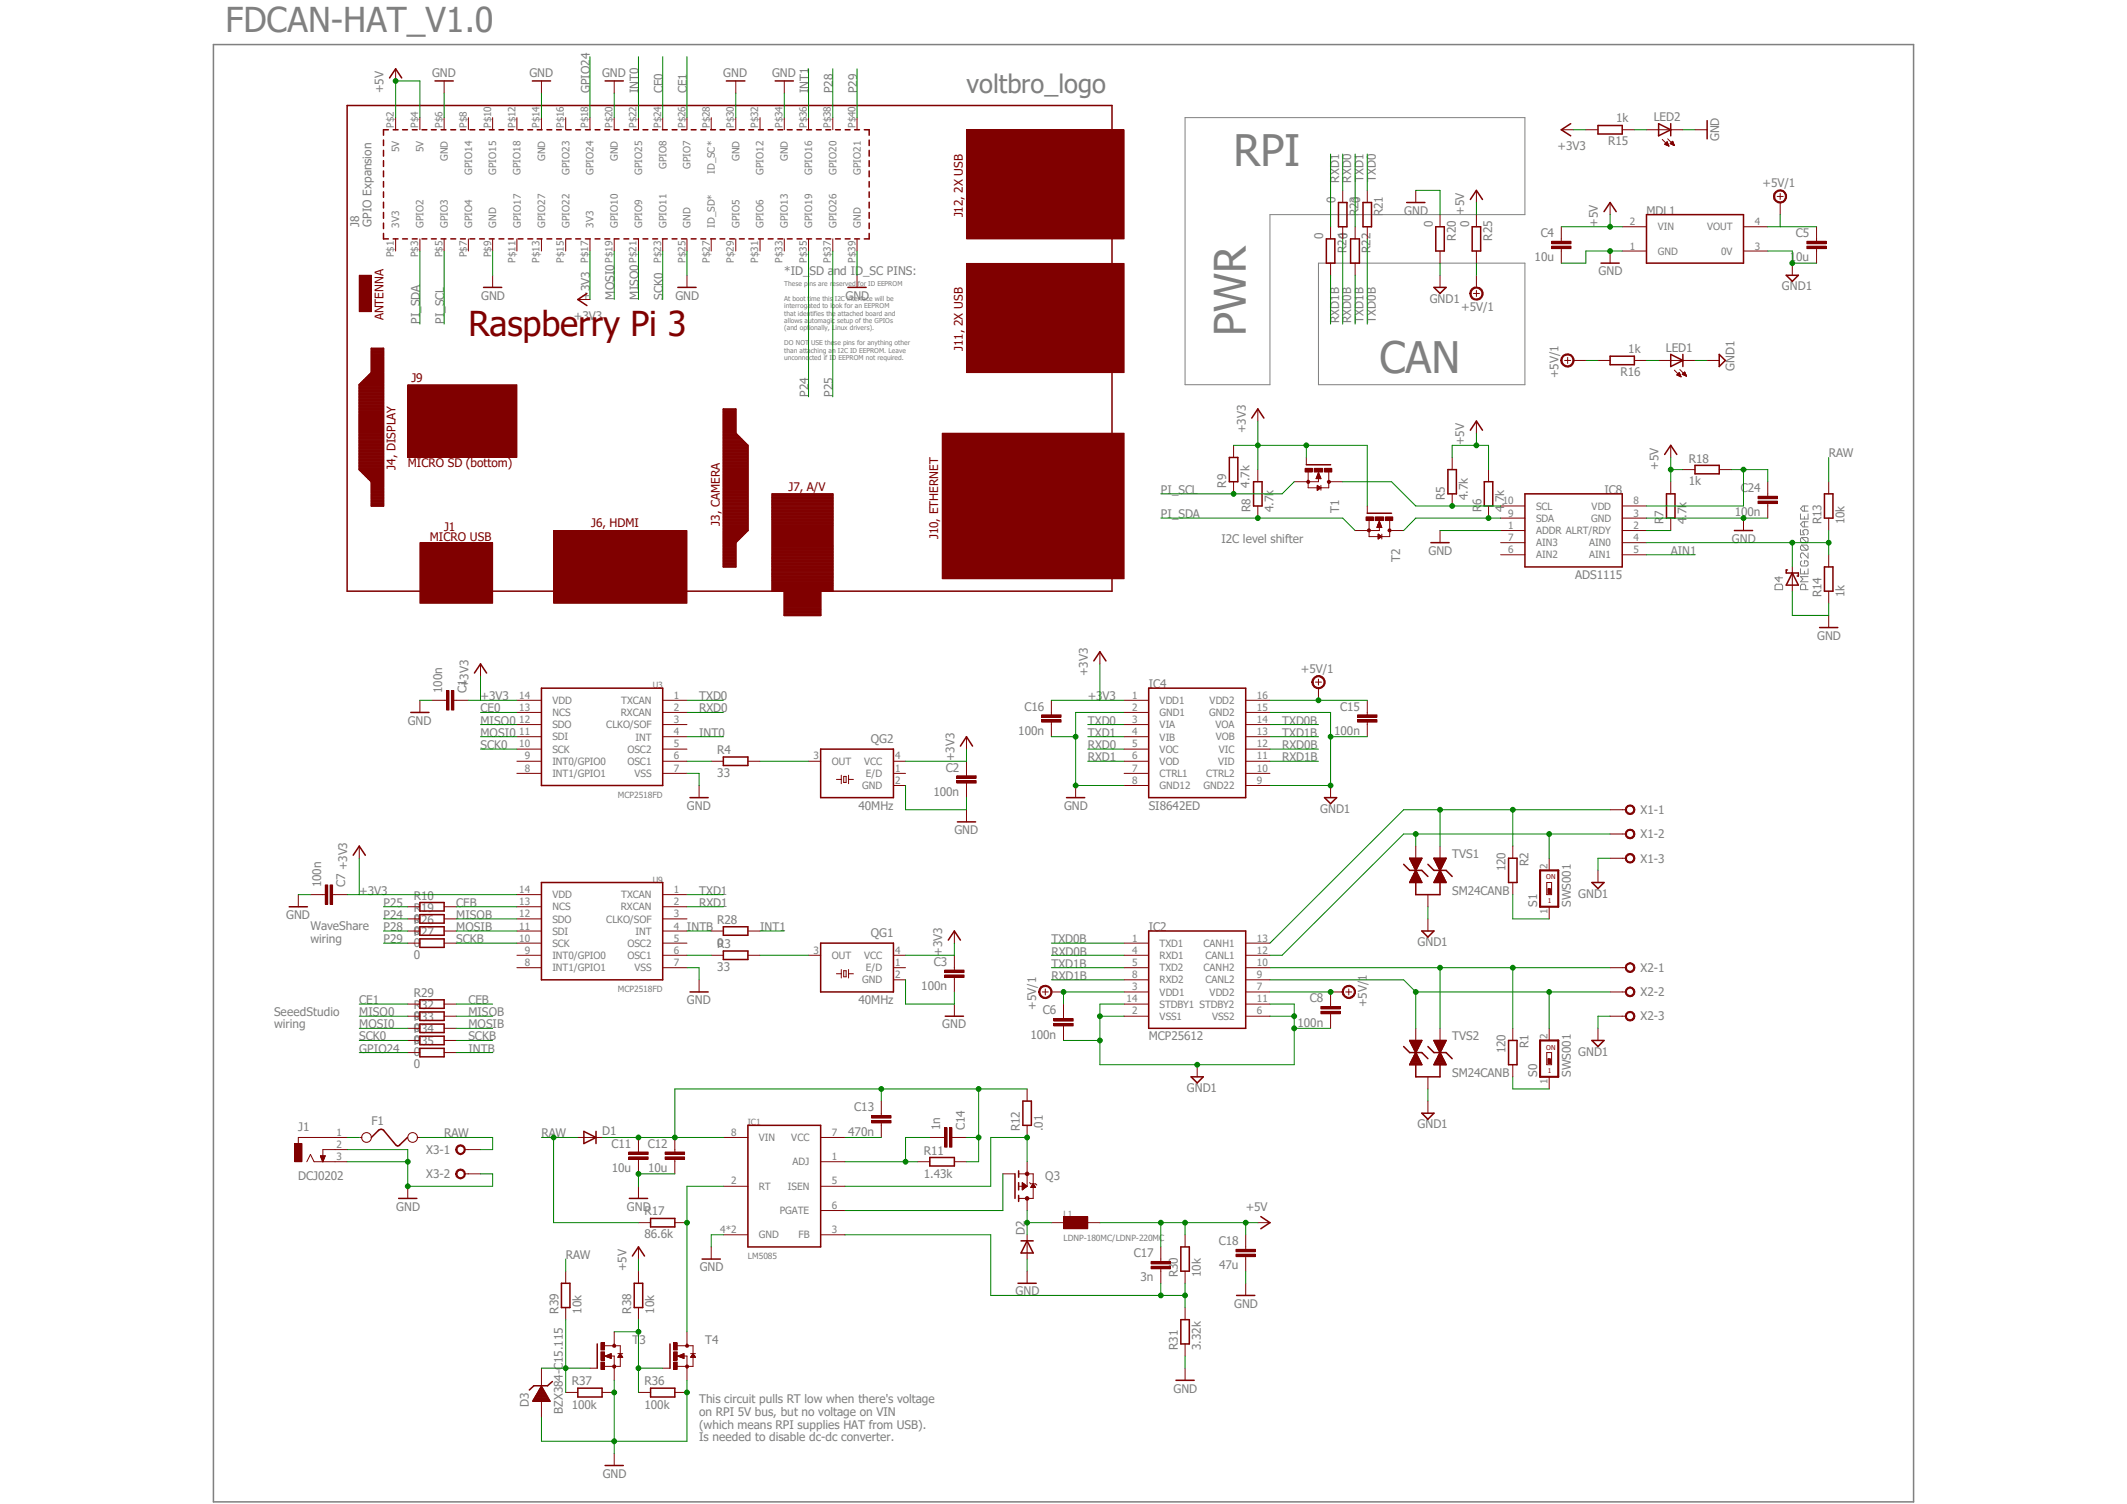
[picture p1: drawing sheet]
<svg xmlns="http://www.w3.org/2000/svg" width="297mm" height="210mm" viewBox="0 0 297 210" stroke-linecap="round" stroke-linejoin="round" font-family="sans-serif">
<defs><g id="words">
<g font-size="6.1" fill="#808080">
<text x="172.3" y="23.2">RPI</text>
<text x="173.9" y="46.9" transform="rotate(-90 173.9 46.9)">PWR</text>
<text x="192.6" y="52">CAN</text>
</g>
<text font-size="4.8" fill="#808080" x="31.5" y="4.5">FDCAN-HAT_V1.0</text>
<text font-size="4.8" fill="#800000" x="65.4" y="46.9">Raspberry Pi 3</text>
<text font-size="3.6" fill="#7f7f7f" x="135" y="13">voltbro_logo</text>
<g font-size="1.7" fill="#808080">
<text x="60.3" y="10.8">GND</text>
<text x="73.9" y="10.8">GND</text>
<text x="84.1" y="10.8">GND</text>
<text x="101" y="10.8">GND</text>
<text x="107.8" y="10.8">GND</text>
<text x="53.6" y="13" transform="rotate(-90 53.6 13)">+5V</text>
<text x="225.7" y="17.1">1k</text>
<text x="217.5" y="21">+3V3</text>
<text x="240.1" y="19.7" transform="rotate(-90 240.1 19.7)">GND</text>
<text x="186.5" y="28.3" transform="rotate(-90 186.5 28.3)">0</text>
<text x="189.9" y="28.3" transform="rotate(-90 189.9 28.3)">0</text>
<text x="196.1" y="30">GND</text>
<text x="204.5" y="30" transform="rotate(-90 204.5 30)">+5V</text>
<text x="246.1" y="26.2">+5V/1</text>
<text x="184.8" y="33.4" transform="rotate(-90 184.8 33.4)">0</text>
<text x="188.2" y="33.4" transform="rotate(-90 188.2 33.4)">0</text>
<text x="200.1" y="31.7" transform="rotate(-90 200.1 31.7)">0</text>
<text x="205.1" y="31.7" transform="rotate(-90 205.1 31.7)">0</text>
<text x="223.1" y="31.7" transform="rotate(-90 223.1 31.7)">+5V</text>
<text x="67.2" y="41.8">GND</text>
<text x="94.3" y="41.8">GND</text>
<text x="118.1" y="41.8">GND</text>
<text x="214.3" y="36.5">10u</text>
<text x="223.2" y="38.4">GND</text>
<text x="248.8" y="40.6">GND1</text>
<text x="249.9" y="36.5">10u</text>
<text x="80.1" y="44.7">+3V3</text>
<text x="199.6" y="42.2">GND1</text>
<text x="204" y="43.4">+5V/1</text>
<text x="217.6" y="52.8" transform="rotate(-90 217.6 52.8)">+5V/1</text>
<text x="227.4" y="49.3">1k</text>
<text x="242.2" y="51.8" transform="rotate(-90 242.2 51.8)">GND1</text>
<text x="173.9" y="60.5" transform="rotate(-90 173.9 60.5)">+3V3</text>
<text x="204.5" y="62.2" transform="rotate(-90 204.5 62.2)">+5V</text>
<text x="231.6" y="65.6" transform="rotate(-90 231.6 65.6)">+5V</text>
<text x="174.5" y="68.1" transform="rotate(-90 174.5 68.1)">4.7k</text>
<text x="177.8" y="71.5" transform="rotate(-90 177.8 71.5)">4.7k</text>
<text x="205" y="69.8" transform="rotate(-90 205 69.8)">4.7k</text>
<text x="210.1" y="71.5" transform="rotate(-90 210.1 71.5)">4.7k</text>
<text x="235.8" y="67.8">1k</text>
<text x="170.6" y="75.8">I2C level shifter</text>
<text x="199.5" y="77.5">GND</text>
<text x="235.5" y="73.2" transform="rotate(-90 235.5 73.2)">4.7k</text>
<text x="241.9" y="75.8">GND</text>
<text x="242.2" y="72.1">100n</text>
<text x="257.6" y="73.2" transform="rotate(-90 257.6 73.2)">10k</text>
<text x="220" y="80.9">ADS1115</text>
<text x="257.6" y="83.4" transform="rotate(-90 257.6 83.4)">1k</text>
<text x="253.7" y="89.3">GND</text>
<text x="151.9" y="94.4" transform="rotate(-90 151.9 94.4)">+3V3</text>
<text x="181.7" y="94">+5V/1</text>
<text x="56.9" y="101.2">GND</text>
<text x="61.8" y="96.8" transform="rotate(-90 61.8 96.8)">100n</text>
<text x="65.4" y="96.1" transform="rotate(-90 65.4 96.1)">+3V3</text>
<text x="133.3" y="106.3" transform="rotate(-90 133.3 106.3)">+3V3</text>
<text x="142.2" y="102.6">100n</text>
<text x="186.3" y="102.6">100n</text>
<text x="95.9" y="113.1">GND</text>
<text x="100.2" y="108.5">33</text>
<text x="119.9" y="113.1">40MHz</text>
<text x="130.3" y="111.1">100n</text>
<text x="148.6" y="113.1">GND</text>
<text x="160.4" y="113.1">SI8642ED</text>
<text x="184.4" y="113.5">GND1</text>
<text x="133.3" y="116.5">GND</text>
<text x="44.8" y="123.9" transform="rotate(-90 44.8 123.9)">100n</text>
<text x="202.8" y="124.9">SM24CANB</text>
<text x="210.2" y="121.7" transform="rotate(-90 210.2 121.7)">120</text>
<text x="220.4" y="125.3">GND1</text>
<text x="40" y="128.3">GND</text>
<text x="43.3" y="129.9">WaveShare</text>
<text x="43.3" y="131.7">wiring</text>
<text x="57.8" y="128.8">0</text>
<text x="57.8" y="130.5">0</text>
<text x="219.3" y="126.6" transform="rotate(-90 219.3 126.6)">SWS001</text>
<text x="57.8" y="132.2">0</text>
<text x="57.8" y="133.9">0</text>
<text x="100.2" y="135.6">33</text>
<text x="100.2" y="132.2">0</text>
<text x="131.6" y="133.4" transform="rotate(-90 131.6 133.4)">+3V3</text>
<text x="198" y="132.1">GND1</text>
<text x="38.3" y="141.8">SeeedStudio</text>
<text x="38.3" y="143.6">wiring</text>
<text x="57.8" y="142.4">0</text>
<text x="95.9" y="140.2">GND</text>
<text x="119.9" y="140.2">40MHz</text>
<text x="128.7" y="138.3">100n</text>
<text x="131.6" y="143.6">GND</text>
<text x="144.7" y="141" transform="rotate(-90 144.7 141)">+5V/1</text>
<text x="181.2" y="143.3">100n</text>
<text x="190.8" y="140.6" transform="rotate(-90 190.8 140.6)">+5V/1</text>
<text x="57.8" y="144.1">0</text>
<text x="57.8" y="145.8">0</text>
<text x="57.8" y="147.5">0</text>
<text x="57.8" y="149.2">0</text>
<text x="143.9" y="145">100n</text>
<text x="160.4" y="145.3">MCP25612</text>
<text x="210.2" y="147.1" transform="rotate(-90 210.2 147.1)">120</text>
<text x="220.4" y="147.4">GND1</text>
<text x="165.7" y="152.5">GND1</text>
<text x="202.8" y="150.4">SM24CANB</text>
<text x="219.3" y="150.4" transform="rotate(-90 219.3 150.4)">SWS001</text>
<text x="118.4" y="158.6">470n</text>
<text x="131.3" y="157.8" transform="rotate(-90 131.3 157.8)">1n</text>
<text x="145.6" y="158" transform="rotate(-90 145.6 158)">.01</text>
<text x="198" y="157.6">GND1</text>
<text x="41.7" y="164.8">DCJ0202</text>
<text x="85.4" y="163.7">10u</text>
<text x="90.5" y="163.7">10u</text>
<text x="129" y="164.5">1.43k</text>
<text x="55.3" y="169">GND</text>
<text x="87.5" y="169">GND</text>
<text x="90" y="172.9">86.6k</text>
<text x="173.9" y="169">+5V</text>
<text x="87.5" y="177.5" transform="rotate(-90 87.5 177.5)">+5V</text>
<text x="97.7" y="177.5">GND</text>
<text x="159.3" y="178.9">3n</text>
<text x="167.7" y="178.4" transform="rotate(-90 167.7 178.4)">10k</text>
<text x="170.2" y="177.2">47u</text>
<text x="81.2" y="183.4" transform="rotate(-90 81.2 183.4)">10k</text>
<text x="91.4" y="183.4" transform="rotate(-90 91.4 183.4)">10k</text>
<text x="141.8" y="180.9">GND</text>
<text x="172.3" y="182.6">GND</text>
<text x="167.7" y="188.5" transform="rotate(-90 167.7 188.5)">3.32k</text>
<text x="78.6" y="197.4" transform="rotate(-90 78.6 197.4)">BZX384-C15.115</text>
<text x="79.8" y="196.7">100k</text>
<text x="90" y="196.7">100k</text>
<text x="97.6" y="195.9">This circuit pulls RT low when there's voltage</text>
<text x="97.6" y="197.7">on RPI 5V bus, but no voltage on VIN</text>
<text x="163.9" y="194.5">GND</text>
<text x="97.6" y="199.5">(which means RPI supplies HAT from USB).</text>
<text x="97.6" y="201.3">Is needed to disable dc-dc converter.</text>
<text x="84.2" y="206.3">GND</text>
</g>
<g font-size="1.7" fill="#7f7f7f">
<text x="82.4" y="13" transform="rotate(-90 82.4 13)">GPIO24</text>
<text x="89.2" y="13" transform="rotate(-90 89.2 13)">INT0</text>
<text x="92.5" y="13" transform="rotate(-90 92.5 13)">CE0</text>
<text x="95.9" y="13" transform="rotate(-90 95.9 13)">CE1</text>
<text x="112.9" y="13" transform="rotate(-90 112.9 13)">INT1</text>
<text x="116.3" y="13" transform="rotate(-90 116.3 13)">P28</text>
<text x="119.7" y="13" transform="rotate(-90 119.7 13)">P29</text>
<text x="230.9" y="16.9">LED2</text>
<text x="224.6" y="20.3">R15</text>
<text x="187" y="25.5" transform="rotate(-90 187 25.5)">RXD1</text>
<text x="188.7" y="25.5" transform="rotate(-90 188.7 25.5)">RXD0</text>
<text x="190.4" y="25.4" transform="rotate(-90 190.4 25.4)">TXD1</text>
<text x="192.1" y="25.4" transform="rotate(-90 192.1 25.4)">TXD0</text>
<text x="229.9" y="30">MDL1</text>
<text x="50.2" y="31.7" transform="rotate(-90 50.2 31.7)">J8</text>
<text x="51.9" y="31.7" transform="rotate(-90 51.9 31.7)">GPIO Expansion</text>
<text x="188" y="35.3" transform="rotate(-90 188 35.3)">R24</text>
<text x="189.7" y="30.2" transform="rotate(-90 189.7 30.2)">R23</text>
<text x="191.4" y="35.3" transform="rotate(-90 191.4 35.3)">R22</text>
<text x="193.1" y="30.2" transform="rotate(-90 193.1 30.2)">R21</text>
<text x="203.3" y="33.6" transform="rotate(-90 203.3 33.6)">R20</text>
<text x="208.4" y="33.6" transform="rotate(-90 208.4 33.6)">R25</text>
<text x="215.1" y="33.1">C4</text>
<text x="250.8" y="33.1">C5</text>
<text x="82.4" y="41.8" transform="rotate(-90 82.4 41.8)">+3V3</text>
<text x="85.8" y="41.8" transform="rotate(-90 85.8 41.8)">MOSI0</text>
<text x="89.2" y="41.8" transform="rotate(-90 89.2 41.8)">MISO0</text>
<text x="92.5" y="41.8" transform="rotate(-90 92.5 41.8)">SCK0</text>
<text x="109.5" y="38.4">*ID_SD and ID_SC PINS:</text>
<text x="58.6" y="45.3" transform="rotate(-90 58.6 45.3)">PI_SDA</text>
<text x="62" y="45.3" transform="rotate(-90 62 45.3)">PI_SCL</text>
<text x="187" y="45.1" transform="rotate(-90 187 45.1)">RXD1B</text>
<text x="188.7" y="45.1" transform="rotate(-90 188.7 45.1)">RXD0B</text>
<text x="190.4" y="45" transform="rotate(-90 190.4 45)">TXD1B</text>
<text x="192.1" y="45" transform="rotate(-90 192.1 45)">TXD0B</text>
<text x="226.3" y="52.5">R16</text>
<text x="232.6" y="49.1">LED1</text>
<text x="112.9" y="55.4" transform="rotate(-90 112.9 55.4)">P24</text>
<text x="116.3" y="55.4" transform="rotate(-90 116.3 55.4)">P25</text>
<text x="235.8" y="64.6">R18</text>
<text x="255.4" y="63.9">RAW</text>
<text x="162.1" y="69">PI_SCL</text>
<text x="171.2" y="68.1" transform="rotate(-90 171.2 68.1)">R9</text>
<text x="174.6" y="71.5" transform="rotate(-90 174.6 71.5)">R8</text>
<text x="187" y="71.7" transform="rotate(-90 187 71.7)">T1</text>
<text x="201.8" y="69.8" transform="rotate(-90 201.8 69.8)">R5</text>
<text x="206.9" y="71.5" transform="rotate(-90 206.9 71.5)">R6</text>
<text x="224" y="69">IC8</text>
<text x="243.1" y="68.7">C24</text>
<text x="162.1" y="72.3">PI_SDA</text>
<text x="232.3" y="73.2" transform="rotate(-90 232.3 73.2)">R7</text>
<text x="233.3" y="77.5">AIN1</text>
<text x="254.3" y="73.2" transform="rotate(-90 254.3 73.2)">R13</text>
<text x="195.5" y="78.5" transform="rotate(-90 195.5 78.5)">T2</text>
<text x="254.3" y="83.4" transform="rotate(-90 254.3 83.4)">R14</text>
<text x="65.2" y="96.8" transform="rotate(-90 65.2 96.8)">C1</text>
<text x="67.1" y="101.2">MISO0</text>
<text x="67.1" y="97.8">+3V3</text>
<text x="67.1" y="99.5">CE0</text>
<text x="97.6" y="99.5">RXD0</text>
<text x="97.6" y="97.8">TXD0</text>
<text x="143" y="99.2">C16</text>
<text x="151.9" y="101.2">TXD0</text>
<text x="151.9" y="97.8">+3V3</text>
<text x="160.4" y="96.1">IC4</text>
<text x="179" y="101.2">TXD0B</text>
<text x="187.2" y="99.2">C15</text>
<text x="67.1" y="104.6">SCK0</text>
<text x="67.1" y="102.9">MOSI0</text>
<text x="97.6" y="102.9">INT0</text>
<text x="100.2" y="105.3">R4</text>
<text x="121.6" y="103.8">QG2</text>
<text x="132.1" y="107.7">C2</text>
<text x="151.9" y="106.3">RXD1</text>
<text x="151.9" y="102.9">TXD1</text>
<text x="151.9" y="104.6">RXD0</text>
<text x="179" y="102.9">TXD1B</text>
<text x="179" y="104.6">RXD0B</text>
<text x="179" y="106.3">RXD1B</text>
<text x="229.1" y="113.7">X1-1</text>
<text x="202.8" y="119.8">TVS1</text>
<text x="229.1" y="117.1">X1-2</text>
<text x="48.2" y="123.9" transform="rotate(-90 48.2 123.9)">C7 +3V3</text>
<text x="50.2" y="124.9">+3V3</text>
<text x="57.8" y="125.6">R10</text>
<text x="97.6" y="124.9">TXD1</text>
<text x="213.4" y="120.9" transform="rotate(-90 213.4 120.9)">R2</text>
<text x="229.1" y="120.4">X1-3</text>
<text x="53.6" y="128.3">P24</text>
<text x="53.6" y="126.6">P25</text>
<text x="53.6" y="130">P28</text>
<text x="53.6" y="131.7">P29</text>
<text x="57.8" y="127.3">R19</text>
<text x="57.8" y="129">R26</text>
<text x="57.8" y="130.7">R27</text>
<text x="63.7" y="126.6">CEB</text>
<text x="63.7" y="128.3">MISOB</text>
<text x="63.7" y="130">MOSIB</text>
<text x="63.7" y="131.7">SCKB</text>
<text x="95.9" y="130">INTB</text>
<text x="97.6" y="126.6">RXD1</text>
<text x="100.2" y="129">R28</text>
<text x="106.1" y="130">INT1</text>
<text x="121.6" y="130.9">QG1</text>
<text x="146.8" y="131.7">TXD0B</text>
<text x="160.4" y="130">IC2</text>
<text x="214.6" y="126.6" transform="rotate(-90 214.6 126.6)">S1</text>
<text x="100.2" y="132.4">R3</text>
<text x="130.4" y="134.9">C3</text>
<text x="146.8" y="135.1">TXD1B</text>
<text x="146.8" y="133.4">RXD0B</text>
<text x="146.8" y="136.8">RXD1B</text>
<text x="229.1" y="135.7">X2-1</text>
<text x="50.2" y="143.6">MOSI0</text>
<text x="50.2" y="141.9">MISO0</text>
<text x="50.2" y="140.2">CE1</text>
<text x="57.8" y="139.2">R29</text>
<text x="57.8" y="140.9">R32</text>
<text x="57.8" y="142.6">R33</text>
<text x="65.4" y="140.2">CEB</text>
<text x="65.4" y="141.9">MISOB</text>
<text x="65.4" y="143.6">MOSIB</text>
<text x="145.6" y="141.6">C6</text>
<text x="182.9" y="140">C8</text>
<text x="229.1" y="139.1">X2-2</text>
<text x="229.1" y="142.5">X2-3</text>
<text x="50.2" y="145.3">SCK0</text>
<text x="50.2" y="147">GPIO24</text>
<text x="57.8" y="144.3">R34</text>
<text x="57.8" y="146">R35</text>
<text x="65.4" y="145.3">SCKB</text>
<text x="65.4" y="147">INTB</text>
<text x="202.8" y="145.3">TVS2</text>
<text x="213.4" y="146.3" transform="rotate(-90 213.4 146.3)">R1</text>
<text x="119.3" y="155.2">C13</text>
<text x="214.6" y="150.4" transform="rotate(-90 214.6 150.4)">S0</text>
<text x="41.7" y="158">J1</text>
<text x="51.9" y="157.1">F1</text>
<text x="59.5" y="161.1">X3-1</text>
<text x="62" y="158.8">RAW</text>
<text x="75.6" y="158.8">RAW</text>
<text x="84.1" y="158.5">D1</text>
<text x="85.4" y="160.3">C11</text>
<text x="90.5" y="160.3">C12</text>
<text x="129" y="161.2">R11</text>
<text x="134.7" y="157.8" transform="rotate(-90 134.7 157.8)">C14</text>
<text x="142.4" y="158" transform="rotate(-90 142.4 158)">R12</text>
<text x="59.5" y="164.5">X3-2</text>
<text x="146" y="164.8">Q3</text>
<text x="90" y="169.7">R17</text>
<text x="143.1" y="172.4" transform="rotate(-90 143.1 172.4)">D2</text>
<text x="170.2" y="173.9">C18</text>
<text x="79" y="175.8">RAW</text>
<text x="158.3" y="175.6">C17</text>
<text x="164.5" y="178.4" transform="rotate(-90 164.5 178.4)">R30</text>
<text x="78" y="183.4" transform="rotate(-90 78 183.4)">R39</text>
<text x="88.1" y="183.4" transform="rotate(-90 88.1 183.4)">R38</text>
<text x="88.3" y="187.7">T3</text>
<text x="98.5" y="187.7">T4</text>
<text x="164.5" y="188.5" transform="rotate(-90 164.5 188.5)">R31</text>
<text x="73.8" y="196.4" transform="rotate(-90 73.8 196.4)">D3</text>
<text x="79.8" y="193.5">R37</text>
<text x="90" y="193.5">R36</text>
</g>
<g font-size="1.7" fill="#800000">
<text x="134.5" y="30.4" transform="rotate(-90 134.5 30.4)">J12, 2X USB</text>
<text x="53.6" y="44.7" transform="rotate(-90 53.6 44.7)">ANTENNA</text>
<text x="57.4" y="53.4">J9</text>
<text x="134.5" y="49" transform="rotate(-90 134.5 49)">J11, 2X USB</text>
<text x="55.2" y="65.6" transform="rotate(-90 55.2 65.6)">J4, DISPLAY</text>
<text x="56.9" y="65.2">MICRO SD (bottom)</text>
<text x="110.1" y="68.6">J7, A/V</text>
<text x="60" y="75.6">MICRO USB</text>
<text x="62" y="74.1">J1</text>
<text x="82.5" y="73.6">J6, HDMI</text>
<text x="100.5" y="73.4" transform="rotate(-90 100.5 73.4)">J3, CAMERA</text>
<text x="131" y="75.3" transform="rotate(-90 131 75.3)">J10, ETHERNET</text>
</g>
<g font-size="1.4" fill="#7f7f7f">
<text x="55" y="17.9" transform="rotate(-90 55 17.9)">P$2</text>
<text x="58.4" y="17.9" transform="rotate(-90 58.4 17.9)">P$4</text>
<text x="61.8" y="17.9" transform="rotate(-90 61.8 17.9)">P$6</text>
<text x="65.2" y="17.9" transform="rotate(-90 65.2 17.9)">P$8</text>
<text x="68.6" y="17.9" transform="rotate(-90 68.6 17.9)">P$10</text>
<text x="72" y="17.9" transform="rotate(-90 72 17.9)">P$12</text>
<text x="75.4" y="17.9" transform="rotate(-90 75.4 17.9)">P$14</text>
<text x="78.7" y="17.9" transform="rotate(-90 78.7 17.9)">P$16</text>
<text x="82.1" y="17.9" transform="rotate(-90 82.1 17.9)">P$18</text>
<text x="85.5" y="17.9" transform="rotate(-90 85.5 17.9)">P$20</text>
<text x="88.9" y="17.9" transform="rotate(-90 88.9 17.9)">P$22</text>
<text x="92.3" y="17.9" transform="rotate(-90 92.3 17.9)">P$24</text>
<text x="95.7" y="17.9" transform="rotate(-90 95.7 17.9)">P$26</text>
<text x="99.1" y="17.9" transform="rotate(-90 99.1 17.9)">P$28</text>
<text x="102.5" y="17.9" transform="rotate(-90 102.5 17.9)">P$30</text>
<text x="105.9" y="17.9" transform="rotate(-90 105.9 17.9)">P$32</text>
<text x="109.3" y="17.9" transform="rotate(-90 109.3 17.9)">P$34</text>
<text x="112.6" y="17.9" transform="rotate(-90 112.6 17.9)">P$36</text>
<text x="116" y="17.9" transform="rotate(-90 116 17.9)">P$38</text>
<text x="119.5" y="17.9" transform="rotate(-90 119.5 17.9)">P$40</text>
<text x="55.8" y="21.3" transform="rotate(-90 55.8 21.3)">5V</text>
<text x="59.1" y="21.3" transform="rotate(-90 59.1 21.3)">5V</text>
<text x="62.5" y="22.5" transform="rotate(-90 62.5 22.5)">GND</text>
<text x="76.1" y="22.5" transform="rotate(-90 76.1 22.5)">GND</text>
<text x="86.3" y="22.5" transform="rotate(-90 86.3 22.5)">GND</text>
<text x="93" y="23.6" transform="rotate(-90 93 23.6)">GPIO8</text>
<text x="96.4" y="23.6" transform="rotate(-90 96.4 23.6)">GPIO7</text>
<text x="103.2" y="22.5" transform="rotate(-90 103.2 22.5)">GND</text>
<text x="110" y="22.5" transform="rotate(-90 110 22.5)">GND</text>
<text x="65.9" y="24.4" transform="rotate(-90 65.9 24.4)">GPIO14</text>
<text x="69.3" y="24.4" transform="rotate(-90 69.3 24.4)">GPIO15</text>
<text x="72.7" y="24.4" transform="rotate(-90 72.7 24.4)">GPIO18</text>
<text x="79.5" y="24.4" transform="rotate(-90 79.5 24.4)">GPIO23</text>
<text x="82.9" y="24.4" transform="rotate(-90 82.9 24.4)">GPIO24</text>
<text x="89.7" y="24.4" transform="rotate(-90 89.7 24.4)">GPIO25</text>
<text x="99.8" y="24.3" transform="rotate(-90 99.8 24.3)">ID_SC*</text>
<text x="106.6" y="24.4" transform="rotate(-90 106.6 24.4)">GPIO12</text>
<text x="113.4" y="24.4" transform="rotate(-90 113.4 24.4)">GPIO16</text>
<text x="116.8" y="24.4" transform="rotate(-90 116.8 24.4)">GPIO20</text>
<text x="120.2" y="24.4" transform="rotate(-90 120.2 24.4)">GPIO21</text>
<text x="55" y="35.9" transform="rotate(-90 55 35.9)">P$1</text>
<text x="55.8" y="31.8" transform="rotate(-90 55.8 31.8)">3V3</text>
<text x="58.4" y="35.9" transform="rotate(-90 58.4 35.9)">P$3</text>
<text x="59.1" y="31.8" transform="rotate(-90 59.1 31.8)">GPIO2</text>
<text x="61.8" y="35.9" transform="rotate(-90 61.8 35.9)">P$5</text>
<text x="62.5" y="31.8" transform="rotate(-90 62.5 31.8)">GPIO3</text>
<text x="65.2" y="35.9" transform="rotate(-90 65.2 35.9)">P$7</text>
<text x="65.9" y="31.8" transform="rotate(-90 65.9 31.8)">GPIO4</text>
<text x="68.6" y="35.9" transform="rotate(-90 68.6 35.9)">P$9</text>
<text x="69.3" y="31.8" transform="rotate(-90 69.3 31.8)">GND</text>
<text x="72.7" y="31.8" transform="rotate(-90 72.7 31.8)">GPIO17</text>
<text x="76.1" y="31.8" transform="rotate(-90 76.1 31.8)">GPIO27</text>
<text x="79.5" y="31.8" transform="rotate(-90 79.5 31.8)">GPIO22</text>
<text x="82.9" y="31.8" transform="rotate(-90 82.9 31.8)">3V3</text>
<text x="86.3" y="31.8" transform="rotate(-90 86.3 31.8)">GPIO10</text>
<text x="89.7" y="31.8" transform="rotate(-90 89.7 31.8)">GPIO9</text>
<text x="93" y="31.8" transform="rotate(-90 93 31.8)">GPIO11</text>
<text x="96.4" y="31.8" transform="rotate(-90 96.4 31.8)">GND</text>
<text x="99.8" y="31.8" transform="rotate(-90 99.8 31.8)">ID_SD*</text>
<text x="103.2" y="31.8" transform="rotate(-90 103.2 31.8)">GPIO5</text>
<text x="106.6" y="31.8" transform="rotate(-90 106.6 31.8)">GPIO6</text>
<text x="110" y="31.8" transform="rotate(-90 110 31.8)">GPIO13</text>
<text x="113.4" y="31.8" transform="rotate(-90 113.4 31.8)">GPIO19</text>
<text x="116.8" y="31.8" transform="rotate(-90 116.8 31.8)">GPIO26</text>
<text x="120.2" y="31.8" transform="rotate(-90 120.2 31.8)">GND</text>
<text x="227.6" y="31.5">2</text>
<text x="227.6" y="34.8">1</text>
<text x="231.5" y="32.2">VIN</text>
<text x="231.5" y="35.6">GND</text>
<text x="238.4" y="32.2">VOUT</text>
<text x="240.3" y="35.6">0V</text>
<text x="245" y="34.8">3</text>
<text x="245" y="31.5">4</text>
<text x="72" y="36.7" transform="rotate(-90 72 36.7)">P$11</text>
<text x="75.4" y="36.7" transform="rotate(-90 75.4 36.7)">P$13</text>
<text x="78.7" y="36.7" transform="rotate(-90 78.7 36.7)">P$15</text>
<text x="82.1" y="36.7" transform="rotate(-90 82.1 36.7)">P$17</text>
<text x="85.5" y="36.7" transform="rotate(-90 85.5 36.7)">P$19</text>
<text x="88.9" y="36.7" transform="rotate(-90 88.9 36.7)">P$21</text>
<text x="92.3" y="36.7" transform="rotate(-90 92.3 36.7)">P$23</text>
<text x="95.7" y="36.7" transform="rotate(-90 95.7 36.7)">P$25</text>
<text x="99.1" y="36.7" transform="rotate(-90 99.1 36.7)">P$27</text>
<text x="102.5" y="36.7" transform="rotate(-90 102.5 36.7)">P$29</text>
<text x="105.9" y="36.7" transform="rotate(-90 105.9 36.7)">P$31</text>
<text x="109.3" y="36.7" transform="rotate(-90 109.3 36.7)">P$33</text>
<text x="112.6" y="36.7" transform="rotate(-90 112.6 36.7)">P$35</text>
<text x="116" y="36.7" transform="rotate(-90 116 36.7)">P$37</text>
<text x="119.5" y="36.7" transform="rotate(-90 119.5 36.7)">P$39</text>
<text x="209.8" y="70.4">10</text>
<text x="214.5" y="71.2">SCL</text>
<text x="222.2" y="71.2">VDD</text>
<text x="228.1" y="70.4">8</text>
<text x="210.6" y="73.8">1</text>
<text x="210.6" y="77.2">6</text>
<text x="210.6" y="75.5">7</text>
<text x="210.6" y="72.1">9</text>
<text x="214.5" y="74.6">ADDR ALRT/RDY</text>
<text x="214.5" y="78">AIN2</text>
<text x="214.5" y="76.3">AIN3</text>
<text x="214.5" y="72.9">SDA</text>
<text x="221.9" y="76.3">AIN0</text>
<text x="221.9" y="78">AIN1</text>
<text x="222.2" y="72.9">GND</text>
<text x="228.1" y="72.1">3</text>
<text x="228.1" y="73.8">2</text>
<text x="228.1" y="75.5">4</text>
<text x="228.1" y="77.2">5</text>
<text x="72.5" y="101">12</text>
<text x="72.5" y="99.3">13</text>
<text x="72.5" y="97.6">14</text>
<text x="77.1" y="101.7">SDO</text>
<text x="77.1" y="100">NCS</text>
<text x="77.1" y="98.3">VDD</text>
<text x="84.7" y="101.7">CLKO/SOF</text>
<text x="86.7" y="100">RXCAN</text>
<text x="86.7" y="98.3">TXCAN</text>
<text x="94.1" y="101">3</text>
<text x="94.1" y="99.3">2</text>
<text x="94.1" y="97.6">1</text>
<text x="158.1" y="101">3</text>
<text x="158.1" y="99.3">2</text>
<text x="158.1" y="97.6">1</text>
<text x="161.9" y="101.7">VIA</text>
<text x="161.9" y="100">GND1</text>
<text x="161.9" y="98.3">VDD1</text>
<text x="168.8" y="100">GND2</text>
<text x="168.9" y="98.3">VDD2</text>
<text x="169.7" y="101.7">VOA</text>
<text x="175.5" y="101">14</text>
<text x="175.5" y="99.3">15</text>
<text x="175.5" y="97.6">16</text>
<text x="72.5" y="104.4">10</text>
<text x="72.5" y="102.7">11</text>
<text x="73.3" y="107.7">8</text>
<text x="73.3" y="106">9</text>
<text x="77.1" y="106.8">INT0/GPIO0</text>
<text x="77.1" y="105.1">SCK</text>
<text x="77.1" y="103.4">SDI</text>
<text x="87.6" y="105.1">OSC2</text>
<text x="87.6" y="106.8">OSC1</text>
<text x="88.7" y="103.4">INT</text>
<text x="94.1" y="102.7">4</text>
<text x="94.1" y="104.4">5</text>
<text x="94.1" y="107.7">7</text>
<text x="94.1" y="106">6</text>
<text x="113.6" y="106">3</text>
<text x="116.2" y="106.8">OUT</text>
<text x="120.6" y="106.8">VCC</text>
<text x="125" y="107.7">1</text>
<text x="125" y="106">4</text>
<text x="158.1" y="104.4">5</text>
<text x="158.1" y="106">6</text>
<text x="158.1" y="107.7">7</text>
<text x="158.1" y="102.7">4</text>
<text x="161.9" y="105.1">VOC</text>
<text x="161.9" y="106.8">VOD</text>
<text x="161.9" y="103.4">VIB</text>
<text x="169.8" y="103.4">VOB</text>
<text x="170.1" y="106.8">VID</text>
<text x="170.2" y="105.1">VIC</text>
<text x="175.5" y="107.7">10</text>
<text x="175.5" y="106">11</text>
<text x="175.5" y="104.4">12</text>
<text x="175.5" y="102.7">13</text>
<text x="77.1" y="108.5">INT1/GPIO1</text>
<text x="88.6" y="108.5">VSS</text>
<text x="120.4" y="110.2">GND</text>
<text x="120.9" y="108.5">E/D</text>
<text x="125" y="109.4">2</text>
<text x="158.1" y="109.4">8</text>
<text x="161.9" y="108.5">CTRL1</text>
<text x="161.9" y="110.2">GND12</text>
<text x="168.1" y="110.2">GND22</text>
<text x="168.4" y="108.5">CTRL2</text>
<text x="175.5" y="109.4">9</text>
<text x="72.5" y="124.7">14</text>
<text x="77.1" y="125.4">VDD</text>
<text x="86.7" y="125.4">TXCAN</text>
<text x="94.1" y="124.7">1</text>
<text x="216.1" y="121.3" transform="rotate(-90 216.1 121.3)">2</text>
<text x="72.5" y="131.5">10</text>
<text x="72.5" y="129.8">11</text>
<text x="72.5" y="128.1">12</text>
<text x="72.5" y="126.4">13</text>
<text x="77.1" y="130.5">SDI</text>
<text x="77.1" y="128.8">SDO</text>
<text x="77.1" y="127.1">NCS</text>
<text x="84.7" y="128.8">CLKO/SOF</text>
<text x="86.7" y="127.1">RXCAN</text>
<text x="88.7" y="130.5">INT</text>
<text x="94.1" y="129.8">4</text>
<text x="94.1" y="128.1">3</text>
<text x="94.1" y="126.4">2</text>
<text x="94.1" y="131.5">5</text>
<text x="158.1" y="131.5">1</text>
<text x="175.5" y="131.5">13</text>
<text x="216.1" y="127.6" transform="rotate(-90 216.1 127.6)">1</text>
<text x="73.3" y="134.9">8</text>
<text x="73.3" y="133.2">9</text>
<text x="77.1" y="135.6">INT1/GPIO1</text>
<text x="77.1" y="133.9">INT0/GPIO0</text>
<text x="77.1" y="132.2">SCK</text>
<text x="87.6" y="132.2">OSC2</text>
<text x="87.6" y="133.9">OSC1</text>
<text x="88.6" y="135.6">VSS</text>
<text x="94.1" y="134.9">7</text>
<text x="94.1" y="133.2">6</text>
<text x="113.6" y="133.2">3</text>
<text x="116.2" y="133.9">OUT</text>
<text x="120.4" y="137.3">GND</text>
<text x="120.6" y="133.9">VCC</text>
<text x="120.9" y="135.6">E/D</text>
<text x="125" y="134.9">1</text>
<text x="125" y="133.2">4</text>
<text x="125" y="136.6">2</text>
<text x="158.1" y="136.6">8</text>
<text x="158.1" y="134.9">5</text>
<text x="158.1" y="133.2">4</text>
<text x="161.9" y="137.3">RXD2</text>
<text x="161.9" y="135.6">TXD2</text>
<text x="161.9" y="133.9">RXD1</text>
<text x="161.9" y="132.2">TXD1</text>
<text x="168.1" y="135.6">CANH2</text>
<text x="168.1" y="132.2">CANH1</text>
<text x="168.3" y="137.3">CANL2</text>
<text x="168.3" y="133.9">CANL1</text>
<text x="175.5" y="136.6">9</text>
<text x="175.5" y="134.9">10</text>
<text x="175.5" y="133.2">12</text>
<text x="157.3" y="140">14</text>
<text x="158.1" y="138.3">3</text>
<text x="158.1" y="141.6">2</text>
<text x="161.9" y="139">VDD1</text>
<text x="161.9" y="140.7">STDBY1 STDBY2</text>
<text x="161.9" y="142.4">VSS1</text>
<text x="168.9" y="139">VDD2</text>
<text x="169.2" y="142.4">VSS2</text>
<text x="175.5" y="141.6">6</text>
<text x="175.5" y="140">11</text>
<text x="175.5" y="138.3">7</text>
<text x="216.1" y="145" transform="rotate(-90 216.1 145)">2</text>
<text x="216.1" y="151.4" transform="rotate(-90 216.1 151.4)">1</text>
<text x="47" y="158.6">1</text>
<text x="47" y="160.3">2</text>
<text x="102.1" y="158.6">8</text>
<text x="106" y="159.3">VIN</text>
<text x="110.5" y="159.3">VCC</text>
<text x="116.2" y="158.6">7</text>
<text x="47" y="162">3</text>
<text x="102.1" y="165.4">2</text>
<text x="106" y="166.2">RT</text>
<text x="110" y="166.2">ISEN</text>
<text x="110.7" y="162.7">ADJ</text>
<text x="116.2" y="162">1</text>
<text x="116.2" y="165.4">5</text>
<text x="100.6" y="172.2">4*2</text>
<text x="106" y="172.9">GND</text>
<text x="108.9" y="169.5">PGATE</text>
<text x="111.5" y="172.9">FB</text>
<text x="116.2" y="168.8">6</text>
<text x="116.2" y="172.2">3</text>
</g>
<g font-size="1.2" fill="#7f7f7f">
<text x="91.1" y="96.1">U3</text>
<text x="91.1" y="123.2">U9</text>
<text x="104.4" y="157.1">IC1</text>
<text x="148.5" y="169.9">L1</text>
</g>
<g font-size="1.2" fill="#808080">
<text x="86.3" y="111.4">MCP2518FD</text>
<text x="86.3" y="138.5">MCP2518FD</text>
<text x="148.5" y="173.3">LDNP-180MC/LDNP-220MC</text>
<text x="104.4" y="175.8">LM5085</text>
</g>
<g font-size=".9" fill="#7f7f7f">
<text x="109.5" y="40">These pins are reserved for ID EEPROM</text>
<text x="109.5" y="42">At boot time this I2C interface will be</text>
<text x="109.5" y="43.1">interrogated to look for an EEPROM</text>
<text x="109.5" y="44.1">that identifies the attached board and</text>
<text x="109.5" y="45.1">allows automagic setup of the GPIOs</text>
<text x="109.5" y="46.1">(and optionally, Linux drivers).</text>
<text x="109.5" y="48.1">DO NOT USE these pins for anything other</text>
<text x="109.5" y="49.2">than attaching an I2C ID EEPROM. Leave</text>
<text x="109.5" y="50.3">unconnected if ID EEPROM not required.</text>
</g>
<g font-size=".9" fill="#800000">
<text x="215.9" y="122.8">ON</text>
<text x="216.2" y="126">1</text>
<text x="215.9" y="146.6">ON</text>
<text x="216.2" y="149.8">1</text>
</g>
</g></defs>
<g fill="none" stroke="#808080" stroke-width=".14">
<path d="M165.5 16.4h47.4v13.6h-35.6v23.7h-11.8zM184.1 36.7h28.8v17h-28.8zM251.4 71.8v.7h1.1v-.7M251.4 74v.7h.6l-.2-.4v-.2l.2-.1h.3l.2 .1v.4l-.2 .2M251.4 79.4v.7h1.1v-.7M251.6 75.1l-.2 .1v.4l.2 .2h.7M251.6 76.1l-.2 .2v.4l.2 .1h.7M251.6 78.3l-.2 .2v.4l.2 .1h.7l.2-.1v-.4l-.2-.2h-.3v.4M251.6 75.1h.7l.2 .1v.4l-.2 .2M251.6 76.1h.7l.2 .2v.4l-.2 .1M251.6 76.1l.7 .7M251.6 75.1l.7 .7"/>
<path d="M252 70.7v.7M252 72.1v.4M252 72.9v.7M252 79.8v.3M252.5 77.2v.7l-.7-.7h-.2l-.2 .2v.4l.2 .1M252.5 72.9h-.7l-.4 .3 .4 .4h.7M252.5 70.7h-.7l-.4 .3 .4 .4h.7M252.1 82.3v-.5l-.1-.2h-.4l-.2 .2v.5h1.1M252.5 80.5h-1.1l.4 .4-.4 .3h1.1"/>
</g>
<path d="M29.8 6.2h237.4v203.5h-237.4z" fill="none" stroke="#808080" stroke-width=".21"/>
<path d="M248 81.6h.8l.1 .2v.5h-1v-.5zM248.4 80.5v.7l-.5-.5h1" fill="none" stroke="#7f7f7f" stroke-width=".14"/>
<g fill="none" stroke="#800000" stroke-width=".14">
<path d="M224.8 28.3v1.7M224.8 35.1v1.6M226.5 31.7h3.4M226.5 35.1h3.4M243.5 31.7h3.3M243.5 35.1h3.3M248.2 27.4h.8M248.6 27v.9M72.2 99.5h3.4M72.2 97.8h3.4M92.5 99.5h3.4M92.5 97.8h3.4"/>
<path d="M72.2 102.9h3.4M72.2 101.2h3.4M72.2 104.6h3.4M72.2 108h3.4M72.2 106.3h3.4M92.5 102.9h3.4M92.5 101.2h3.4M92.5 104.6h3.4M92.5 108h3.4M92.5 106.3h3.4M97.6 109.7v1.7M211.2 118.2v1.6"/>
<path d="M43.3 124.9h2.1M45.4 123.6h.4v2.7h-.4zM46.1 123.6h.3v2.7h-.3zM46.4 124.9h2.1M72.2 130h3.4M72.2 128.3h3.4M72.2 126.6h3.4M72.2 124.9h3.4M72.2 131.7h3.4M72.2 135.1h3.4M72.2 133.4h3.4M92.5 130h3.4"/>
<path d="M92.5 128.3h3.4M92.5 126.6h3.4M92.5 124.9h3.4M92.5 131.7h3.4M92.5 135.1h3.4M92.5 133.4h3.4M211.2 123.2v1.7"/>
</g>
<path d="M223.6 36.7h2.5M224 29.5l.8-1.2 .9 1.2M229.9 30h13.6v6.7h-13.6zM75.6 96.1h16.9v13.6h-16.9zM96.4 111.4h2.5M210.7 119.8h1.1v3.4h-1.1zM75.6 123.2h16.9v13.6h-16.9z" fill="none" stroke="#800000" stroke-width=".21"/>
<path d="M45.6 123.6v2.7M46.3 123.6v2.7" fill="none" stroke="#800000" stroke-width=".34"/>
<path d="M247.9 26.8a.92 .92 0 0 1 1.5 .2 .92 .92 0 0 1-.6 1.3 .92 .92 0 0 1-1.2-.9h.2a.76 .76 0 0 1 1.1-.6 .76 .76 0 0 1 .2 1.2 .76 .76 0 0 1-1.2-.3l-.1-.3h-.2l.1-.3z" fill-rule="evenodd" fill="#800000"/>
<g fill="none" stroke="#800000" stroke-width=".14">
<path d="M55.2 16.4v1.7M58.6 16.4v1.7M62 16.4v1.7M65.4 16.4v1.7M68.8 16.4v1.7M72.2 16.4v1.7M75.6 16.4v1.7M79 16.4v1.7M82.4 16.4v1.7M85.8 16.4v1.7M89.2 16.4v1.7M92.5 16.4v1.7"/>
<path d="M95.9 16.4v1.7M99.3 16.4v1.7M102.7 16.4v1.7M106.1 16.4v1.7M109.5 16.4v1.7M112.9 16.4v1.7M116.3 16.4v1.7M119.7 16.4v1.7M55.2 33.4v1.7M58.6 33.4v1.7M62 33.4v1.7M65.4 33.4v1.7"/>
<path d="M68.8 33.4v1.7M72.2 33.4v1.7M75.6 33.4v1.7M79 33.4v1.7M82.4 33.4v1.7M85.8 33.4v1.7M89.2 33.4v1.7M92.5 33.4v1.7M95.9 33.4v1.7M99.3 33.4v1.7M102.7 33.4v1.7M106.1 33.4v1.7"/>
<path d="M109.5 33.4v1.7M112.9 33.4v1.7M116.3 33.4v1.7M119.7 33.4v1.7M247.9 26.8a.92 .92 0 0 1 1.5 .2 .92 .92 0 0 1-.6 1.3 .92 .92 0 0 1-1.2-.9h.2a.76 .76 0 0 1 1.1-.6 .76 .76 0 0 1 .2 1.2 .76 .76 0 0 1-1.2-.3l-.1-.3h-.2l.1-.3zM248.6 28.3v1.7M58.6 97.8v1.7M60.3 97.8h2.1M62.4 96.4h.3v2.7h-.3zM63 96.4h.4v2.7h-.4zM63.4 97.8h2M99.3 106.3h1.7"/>
<path d="M104.4 106.3h1.7M41.7 124.9v1.7M97.6 136.8v1.7M99.3 133.4h1.7M104.4 133.4h1.7"/>
</g>
<g fill="none" stroke="#800000" stroke-width=".21">
<path d="M53.6 19.6v.7M54.2 18.1h-.6v.8M54.9 18.1h.7M56.2 18.1h.7M57.6 18.1h.7M58.9 18.1h.7M60.2 18.1h.7M61.6 18.1h.7M62.9 18.1h.7M64.3 18.1h.7M65.6 18.1h.7M67 18.1h.6"/>
<path d="M68.3 18.1h.7M69.7 18.1h.7M71 18.1h.7M72.3 18.1h.7M73.7 18.1h.7M75 18.1h.7M76.4 18.1h.6M77.7 18.1h.7M79.1 18.1h.7M80.4 18.1h.7M81.7 18.1h.7M83.1 18.1h.7"/>
<path d="M84.5 18.1h.6M85.8 18.1h.6M87.1 18.1h.7M88.5 18.1h.7M89.8 18.1h.7M91.1 18.1h.7M92.5 18.1h.7M93.9 18.1h.6M95.2 18.1h.6M96.5 18.1h.7M97.9 18.1h.7M99.2 18.1h.7"/>
<path d="M100.5 18.1h.7M101.9 18.1h.7M103.3 18.1h.6M104.6 18.1h.6M105.9 18.1h.7M107.3 18.1h.6M108.6 18.1h.7M109.9 18.1h.7M111.3 18.1h.7M112.6 18.1h.7M114 18.1h.7M115.3 18.1h.7"/>
<path d="M116.7 18.1h.6M118 18.1h.7M119.3 18.1h.7M120.7 18.1h.7v.8M121.4 19.6v.7M53.6 32.6v.8h.6M53.6 21v.8M53.6 22.4v.8M53.6 23.9v.8M53.6 25.4v.7M53.6 26.8v.8M53.6 28.2v.8"/>
<path d="M53.6 29.7v.8M53.6 31.2v.7M54.9 33.4h.7M56.2 33.4h.7M57.6 33.4h.7M58.9 33.4h.7M60.2 33.4h.7M61.6 33.4h.7M62.9 33.4h.7M64.3 33.4h.7M65.6 33.4h.7M67 33.4h.6"/>
<path d="M68.3 33.4h.7M69.7 33.4h.7M71 33.4h.7M72.3 33.4h.7M73.7 33.4h.7M75 33.4h.7M76.4 33.4h.6M77.7 33.4h.7M79.1 33.4h.7M80.4 33.4h.7M81.7 33.4h.7M83.1 33.4h.7"/>
<path d="M84.5 33.4h.6M85.8 33.4h.6M87.1 33.4h.7M88.5 33.4h.7M89.8 33.4h.7M91.1 33.4h.7M92.5 33.4h.7M93.9 33.4h.6M95.2 33.4h.6M96.5 33.4h.7M97.9 33.4h.7M99.2 33.4h.7"/>
<path d="M100.5 33.4h.7M101.9 33.4h.7M103.3 33.4h.6M104.6 33.4h.6M105.9 33.4h.7M107.3 33.4h.6M108.6 33.4h.7M109.9 33.4h.7M111.3 33.4h.7M112.6 33.4h.7M114 33.4h.7M115.3 33.4h.7"/>
<path d="M116.7 33.4h.6M118 33.4h.7M119.3 33.4h.7M121.4 21v.8M121.4 22.4v.8M121.4 23.9v.8M121.4 25.4v.7M121.4 26.8v.8M121.4 28.2v.8M121.4 29.7v.8M121.4 31.2v.7M121.4 32.6v.8h-.7"/>
<path d="M50.2 59.9h3.4M50.2 59.8h3.4M50.2 59.7h3.4M50.2 59.6h3.4M50.2 59.5h3.4M50.2 59.4h3.4M50.2 59.3h3.4M50.2 59.2h3.4M50.2 59.1h3.4M50.2 59h3.4M50.2 58.9h3.4M50.2 58.8h3.4"/>
<path d="M50.2 58.7h3.4M50.2 58.5h3.4M50.2 58.3h3.4M50.2 58.1h3.4M50.2 58h3.4M50.2 57.9h3.4M50.2 57.8h3.4M50.2 57.7h3.4M50.2 57.6h3.4M50.2 57.5h3.4M50.2 57.4h3.4M50.2 57.3h3.4"/>
<path d="M50.2 57.2h3.4M50.2 57.1h3.4M50.2 57h3.4M50.2 56.9h3.4M50.2 56.8h3.4M50.2 56.6h3.4M50.2 56.4h3.4M50.2 56.3h3.4M50.2 56.2h3.4M50.2 56.1h3.4M50.2 56h3.4M50.2 55.9h3.4"/>
<path d="M50.2 55.8h3.4M50.2 55.7h3.4M50.2 55.6h3.4M50.2 55.5h3.4M50.2 55.4h3.4M50.2 55.3h3.4M50.2 55.2h3.4M50.2 55.1h3.4M50.2 54.9h3.4M50.2 54.7h3.4M50.2 54.5h3.4M50.2 54.4h3.4"/>
<path d="M50.2 54.3h3.4M50.2 54.2h3.4M50.2 54.1h3.4M50.2 54h3.4M50.2 53.9h3.4M50.2 53.8h3.4M50.2 53.7h3.4M50.3 53.6h3.3M50.4 53.5h3.2M50.5 53.4h3.1M50.6 53.3h3M50.7 53.2h2.9"/>
<path d="M50.8 53h2.8M50.9 53h2.7M51.1 52.8h2.5M51.1 52.7h2.5M51.3 52.6h2.3M51.4 52.5h2.2M51.5 52.4h2.1M51.6 52.3h2M51.7 52.2h1.9M51.8 52.1h1.8M51.9 48.6h1.7v22.1h-1.7v-3.4l-1.7-1.7v-11.9l1.7-1.7zM51.9 52h1.7"/>
<path d="M51.9 51.9h1.7M51.9 51.8h1.7M51.9 51.6h1.7M51.9 51.4h1.7M51.9 51.2h1.7M51.9 51.1h1.7M51.9 51h1.7M51.9 50.9h1.7M51.9 50.8h1.7M51.9 50.7h1.7M51.9 50.6h1.7M51.9 50.5h1.7"/>
<path d="M51.9 50.4h1.7M51.9 50.3h1.7M51.9 50.2h1.7M51.9 50.1h1.7M51.9 50h1.7M51.9 49.9h1.7M51.9 49.7h1.7M51.9 49.5h1.7M51.9 49.4h1.7M51.9 49.3h1.7M51.9 49.2h1.7M51.9 49.1h1.7"/>
<path d="M51.9 49h1.7M51.9 48.9h1.7M51.9 48.8h1.7M51.9 48.7h1.7M101 57.1h1.7v3.4l1.7 1.7v11.9l-1.7 1.7v3.4h-1.7zM101 59.9h1.7M101 59.8h1.7M101 59.7h1.7M101 59.6h1.7M101 59.5h1.7M101 59.4h1.7M101 59.3h1.7"/>
<path d="M101 59.2h1.7M101 59.1h1.7M101 59h1.7M101 58.9h1.7M101 58.8h1.7M101 58.7h1.7M101 58.5h1.7M101 58.3h1.7M101 58.1h1.7M101 58h1.7M101 57.9h1.7M101 57.8h1.7"/>
<path d="M101 57.7h1.7M101 57.6h1.7M101 57.5h1.7M101 57.4h1.7M101 57.3h1.7M101 57.2h1.7M50.2 65.6h3.4M50.2 65.4h3.4M50.2 65.2h3.4M50.2 65h3.4M50.2 64.9h3.4M50.2 64.8h3.4"/>
<path d="M50.2 64.7h3.4M50.2 64.6h3.4M50.2 64.5h3.4M50.2 64.4h3.4M50.2 64.3h3.4M50.2 64.2h3.4M50.2 64.1h3.4M50.2 64h3.4M50.2 63.9h3.4M50.2 63.8h3.4M50.2 63.7h3.4M50.2 63.5h3.4"/>
<path d="M50.2 63.3h3.4M50.2 63.2h3.4M50.2 63.1h3.4M50.2 63h3.4M50.2 62.9h3.4M50.2 62.8h3.4M50.2 62.7h3.4M50.2 62.6h3.4M50.2 62.5h3.4M50.2 62.4h3.4M50.2 62.3h3.4M50.2 62.2h3.4"/>
<path d="M50.2 62.1h3.4M50.2 62h3.4M50.2 61.8h3.4M50.2 61.6h3.4M50.2 61.4h3.4M50.2 61.3h3.4M50.2 61.2h3.4M50.2 61.1h3.4M50.2 61h3.4M50.2 60.9h3.4M50.2 60.8h3.4M50.2 60.7h3.4"/>
<path d="M50.2 60.6h3.4M50.2 60.5h3.4M50.2 60.4h3.4M50.2 60.2h3.4M50.2 60h3.4M50.2 65.7h3.4M50.3 65.8h3.3M50.5 65.9h3.1M50.5 66h3.1M50.7 66.1h2.9M50.8 66.2h2.8M50.9 66.3h2.7"/>
<path d="M51 66.4h2.6M51.1 66.5h2.5M51.2 66.6h2.4M51.3 66.7h2.3M51.4 66.8h2.2M51.5 66.9h2.1M51.6 67.1h2M51.7 67.1h1.9M51.8 67.3h1.8M51.9 70.5h1.7M51.9 70.4h1.7M51.9 70.3h1.7"/>
<path d="M51.9 70.2h1.7M51.9 70.1h1.7M51.9 70h1.7M51.9 69.9h1.7M51.9 69.8h1.7M51.9 69.7h1.7M51.9 69.6h1.7M51.9 69.5h1.7M51.9 69.4h1.7M51.9 69.3h1.7M51.9 69.2h1.7M51.9 69h1.7"/>
<path d="M51.9 68.8h1.7M51.9 68.7h1.7M51.9 68.6h1.7M51.9 68.5h1.7M51.9 68.4h1.7M51.9 68.3h1.7M51.9 68.2h1.7M51.9 68.1h1.7M51.9 68h1.7M51.9 67.9h1.7M51.9 67.8h1.7M51.9 67.7h1.7"/>
<path d="M51.9 67.6h1.7M51.9 67.5h1.7M51.9 67.4h1.7M101 70.7h3.4M101 70.5h3.4M101 70.4h3.4M101 70.3h3.4M101 70.2h3.4M101 70.1h3.4M101 70h3.4M101 69.9h3.4M101 69.8h3.4"/>
<path d="M101 69.7h3.4M101 69.6h3.4M101 69.5h3.4M101 69.4h3.4M101 69.3h3.4M101 69.2h3.4M101 69h3.4M101 68.8h3.4M101 68.7h3.4M101 68.6h3.4M101 68.5h3.4M101 68.4h3.4"/>
<path d="M101 68.3h3.4M101 68.2h3.4M101 68.1h3.4M101 68h3.4M101 67.9h3.4M101 67.8h3.4M101 67.7h3.4M101 67.6h3.4M101 67.5h3.4M101 67.4h3.4M101 67.3h3.4M101 67.1h3.4"/>
<path d="M101 66.9h3.4M101 66.8h3.4M101 66.7h3.4M101 66.6h3.4M101 66.5h3.4M101 66.4h3.4M101 66.3h3.4M101 66.2h3.4M101 66.1h3.4M101 66h3.4M101 65.9h3.4M101 65.8h3.4"/>
<path d="M101 65.7h3.4M101 65.6h3.4M101 65.4h3.4M101 65.2h3.4M101 65h3.4M101 64.9h3.4M101 64.8h3.4M101 64.7h3.4M101 64.6h3.4M101 64.5h3.4M101 64.4h3.4M101 64.3h3.4"/>
<path d="M101 64.2h3.4M101 64.1h3.4M101 64h3.4M101 63.9h3.4M101 63.8h3.4M101 63.7h3.4M101 63.5h3.4M101 63.3h3.4M101 63.2h3.4M101 63.1h3.4M101 63h3.4M101 62.9h3.4"/>
<path d="M101 62.8h3.4M101 62.7h3.4M101 62.6h3.4M101 62.5h3.4M101 62.4h3.4M101 62.3h3.4M101 62.2h3.4M101 62.1h3.3M101 62h3.2M101 61.8h3.1M101 61.8h3M101 61.6h2.8"/>
<path d="M101 61.4h2.6M101 61.3h2.5M101 61.2h2.4M101 61.1h2.3M101 61h2.2M101 60.9h2.1M101 60.8h2M101 60.7h1.9M101 60.6h1.8M101 60.5h1.7M101 60.4h1.7M101 60.2h1.7"/>
<path d="M101 60h1.7M101 79.1h1.7M101 79h1.7M101 78.9h1.7M101 78.8h1.7M101 78.7h1.7M101 78.6h1.7M101 78.5h1.7M101 78.4h1.7M101 78.3h1.7M101 78.2h1.7M101 78.1h1.7"/>
<path d="M101 78h1.7M101 77.9h1.7M101 77.8h1.7M101 77.6h1.7M101 77.4h1.7M101 77.3h1.7M101 77.2h1.7M101 77.1h1.7M101 77h1.7M101 76.9h1.7M101 76.8h1.7M101 76.7h1.7"/>
<path d="M101 76.6h1.7M101 76.5h1.7M101 76.4h1.7M101 76.3h1.7M101 76.2h1.7M101 76.1h1.7M101 75.9h1.7M101 75.7h1.7M101 75.6h1.8M101 75.5h2M101 75.4h2M101 75.3h2.2"/>
<path d="M101 75.2h2.3M101 75.1h2.4M101 75h2.5M101 74.9h2.6M101 74.8h2.7M101 74.7h2.8M101 74.6h2.9M101 74.5h3M101 74.4h3.1M101 74.3h3.2M101 74.2h3.3M101 74h3.4"/>
<path d="M101 73.8h3.4M101 73.7h3.4M101 73.6h3.4M101 73.5h3.4M101 73.4h3.4M101 73.3h3.4M101 73.2h3.4M101 73.1h3.4M101 73h3.4M101 72.9h3.4M101 72.8h3.4M101 72.7h3.4"/>
<path d="M101 72.6h3.4M101 72.5h3.4M101 72.3h3.4M101 72.1h3.4M101 71.9h3.4M101 71.8h3.4M101 71.7h3.4M101 71.6h3.4M101 71.5h3.4M101 71.4h3.4M101 71.3h3.4M101 71.2h3.4"/>
<path d="M101 71.1h3.4M101 71h3.4M101 70.9h3.4M101 70.8h3.4M57.4 99.5h2.5M101 105.7h3.4v1.2h-3.4zM40.4 126.6h2.5M96.4 138.5h2.5M101 132.8h3.4v1.2h-3.4z"/>
</g>
<path d="M62.5 96.4v2.7M63.2 96.4v2.7" fill="none" stroke="#800000" stroke-width=".34"/>
<path d="M58.6 75.8h10.2v8.4h-10.2z" fill-rule="evenodd" fill="#800000"/>
<path d="M58.6 75.8h10.2v8.4h-10.2z" fill="none" stroke="#800000" stroke-width=".14"/>
<path d="M77.3 74.1h18.6v10.1h-18.6z" fill-rule="evenodd" fill="#800000"/>
<path d="M77.3 74.1h18.6v10.1h-18.6z" fill="none" stroke="#800000" stroke-width=".14"/>
<g fill="none" stroke="#800000" stroke-width=".21">
<path d="M107.8 69h8.5v13.5h-8.5zM107.8 79.9h8.5M107.8 79.8h8.5M107.8 79.7h8.5M107.8 79.5h8.5M107.8 79.3h8.5M107.8 79.2h8.5M107.8 79.1h8.5M107.8 79h8.5M107.8 78.9h8.5M107.8 78.8h8.5M107.8 78.7h8.5"/>
<path d="M107.8 78.6h8.5M107.8 78.5h8.5M107.8 78.4h8.5M107.8 78.3h8.5M107.8 78.2h8.5M107.8 78.1h8.5M107.8 78h8.5M107.8 77.9h8.5M107.8 77.8h8.5M107.8 77.6h8.5M107.8 77.4h8.5M107.8 77.3h8.5"/>
<path d="M107.8 77.2h8.5M107.8 77.1h8.5M107.8 77h8.5M107.8 76.9h8.5M107.8 76.8h8.5M107.8 76.7h8.5M107.8 76.6h8.5M107.8 76.5h8.5M107.8 76.4h8.5M107.8 76.3h8.5M107.8 76.2h8.5M107.8 76.1h8.5"/>
<path d="M107.8 75.9h8.5M107.8 75.7h8.5M107.8 75.6h8.5M107.8 75.5h8.5M107.8 75.4h8.5M107.8 75.3h8.5M107.8 75.2h8.5M107.8 75.1h8.5M107.8 75h8.5M107.8 74.9h8.5M107.8 74.8h8.5M107.8 74.7h8.5"/>
<path d="M107.8 74.6h8.5M107.8 74.5h8.5M107.8 74.4h8.5M107.8 74.3h8.5M107.8 74.2h8.5M107.8 74h8.5M107.8 73.8h8.5M107.8 73.7h8.5M107.8 73.6h8.5M107.8 73.5h8.5M107.8 73.4h8.5M107.8 73.3h8.5"/>
<path d="M107.8 73.2h8.5M107.8 73.1h8.5M107.8 73h8.5M107.8 72.9h8.5M107.8 72.8h8.5M107.8 72.7h8.5M107.8 72.6h8.5M107.8 72.5h8.5M107.8 72.3h8.5M107.8 72.1h8.5M107.8 71.9h8.5M107.8 71.8h8.5"/>
<path d="M107.8 71.7h8.5M107.8 71.6h8.5M107.8 71.5h8.5M107.8 71.4h8.5M107.8 71.3h8.5M107.8 71.2h8.5M107.8 71.1h8.5M107.8 71h8.5M107.8 70.9h8.5M107.8 70.8h8.5M107.8 70.7h8.5M107.8 70.5h8.5"/>
<path d="M107.8 70.4h8.5M107.8 70.3h8.5M107.8 70.2h8.5M107.8 70.1h8.5M107.8 70h8.5M107.8 69.9h8.5M107.8 69.8h8.5M107.8 69.7h8.5M107.8 69.6h8.5M107.8 69.5h8.5M107.8 69.4h8.5M107.8 69.3h8.5"/>
<path d="M107.8 69.2h8.5M107.8 69h8.5M107.8 82.4h8.5M107.8 82.3h8.5M107.8 82.2h8.5M107.8 82.1h8.5M107.8 82h8.5M107.8 81.9h8.5M107.8 81.8h8.5M107.8 81.7h8.5M107.8 81.6h8.5M107.8 81.5h8.5"/>
<path d="M107.8 81.4h8.5M107.8 81.3h8.5M107.8 81.2h8.5M107.8 81.1h8.5M107.8 80.9h8.5M107.8 80.7h8.5M107.8 80.6h8.5M107.8 80.5h8.5M107.8 80.4h8.5M107.8 80.3h8.5M107.8 80.2h8.5M107.8 80.1h8.5"/>
<path d="M107.8 80h8.5M109.5 82.5v3.4h5.1v-3.4M109.5 85.8h5.1M109.5 85.7h5.1M109.5 85.6h5.1M109.5 85.5h5.1M109.5 85.4h5.1M109.5 85.3h5.1M109.5 85.2h5.1M109.5 85.1h5.1M109.5 85h5.1M109.5 84.9h5.1"/>
<path d="M109.5 84.8h5.1M109.5 84.7h5.1M109.5 84.5h5.1M109.5 84.3h5.1M109.5 84.2h5.1M109.5 84.1h5.1M109.5 84h5.1M109.5 83.9h5.1M109.5 83.8h5.1M109.5 83.7h5.1M109.5 83.6h5.1M109.5 83.5h5.1"/>
<path d="M109.5 83.4h5.1M109.5 83.3h5.1M109.5 83.2h5.1M109.5 83.1h5.1M109.5 83h5.1M109.5 82.8h5.1M109.5 82.6h5.1"/>
</g>
<path d="M131.6 60.5h25.4v20.3h-25.4z" fill-rule="evenodd" fill="#800000"/>
<path d="M131.6 60.5h25.4v20.3h-25.4z" fill="none" stroke="#800000" stroke-width=".14"/>
<path d="M135 36.8h22v15.2h-22z" fill-rule="evenodd" fill="#800000"/>
<path d="M135 36.8h22v15.2h-22z" fill="none" stroke="#800000" stroke-width=".14"/>
<path d="M135 18.1h22v15.3h-22z" fill-rule="evenodd" fill="#800000"/>
<path d="M135 18.1h22v15.3h-22z" fill="none" stroke="#800000" stroke-width=".14"/>
<path d="M56.9 53.7h15.3v10.2h-15.3z" fill-rule="evenodd" fill="#800000"/>
<path d="M56.9 53.7h15.3v10.2h-15.3z" fill="none" stroke="#800000" stroke-width=".14"/>
<path d="M48.5 14.7h106.8v67.8h-106.8z" fill="none" stroke="#800000" stroke-width=".21"/>
<path d="M50.2 38.4h1.7v5.1h-1.7z" fill-rule="evenodd" fill="#800000"/>
<g fill="none" stroke="#800000" stroke-width=".14">
<path d="M55.2 9.6v1.7M62 11.3v1.7M75.6 11.3v1.7M85.8 11.3v1.7M102.7 11.3v1.7M109.5 11.3v1.7M50.2 38.4h1.7v5.1h-1.7zM68.8 38.4v1.7M95.9 38.4v1.7M119.7 38.4v1.7M216.7 34.4h2.7v.3h-2.7zM216.7 33.7h2.7v.3h-2.7z"/>
<path d="M218 31.7v2M218 34.7v2M252.3 34.4h2.7v.3h-2.7zM252.3 33.7h2.7v.3h-2.7zM253.7 31.7v2M253.7 34.7v2M145.5 99.8h2.7v.4h-2.7zM146.8 97.8v2M157 99.5h3.4M157 97.8h3.4M173.9 99.5h3.4M173.9 97.8h3.4"/>
<path d="M189.6 99.8h2.7v.4h-2.7zM190.9 97.8v2M112.9 106.3h1.7M116.8 108.8h.7M117.5 108.2v1.2M117.8 108.4h.4v.9h-.4zM118.5 108.2v1.2M118.5 108.8h.7M124.8 108h1.6M124.8 106.3h1.6M124.8 109.7h1.6M133.6 109h2.7v.3h-2.7z"/>
<path d="M133.6 108.3h2.7v.4h-2.7zM135 102.9v1.7M135 106.3v2M135 109.3v2.1M135 113.1v1.7M145.5 100.5h2.7v.3h-2.7zM146.8 100.8v2.1M150.2 109.7v1.7M157 108h3.4M157 106.3h3.4M157 109.7h3.4M157 104.6h3.4"/>
<path d="M157 102.9h3.4M157 101.2h3.4M173.9 108h3.4M173.9 106.3h3.4M173.9 109.7h3.4M173.9 104.6h3.4M173.9 102.9h3.4M173.9 101.2h3.4M189.6 100.5h2.7v.3h-2.7zM190.9 100.8v2.1M226.5 113.1h.5M112.9 133.4h1.7"/>
<path d="M116.8 136h.7M117.5 135.4v1.2M117.8 135.6h.4v.8h-.4zM118.5 136h.7M118.5 135.4v1.2M124.8 135.1h1.6M124.8 133.4h1.6M124.8 136.8h1.6M131.9 136.1h2.7v.4h-2.7zM131.9 135.5h2.7v.3h-2.7zM133.3 130v1.7M133.3 133.4v2.1"/>
<path d="M133.3 136.5v2M133.3 140.2v1.7M211.2 143.6v1.7M211.2 148.7v1.7"/>
</g>
<g fill="none" stroke="#800000" stroke-width=".21">
<path d="M54.4 10.9l.8-1.3 .9 1.3M60.7 11.3h2.6M74.3 11.3h2.6M84.5 11.3h2.5M101.4 11.3h2.6M108.2 11.3h2.6M67.5 40.1h2.6M94.7 40.1h2.5M118.4 40.1h2.5M160.4 96.1h13.5v15.3h-13.5zM114.6 104.6h10.2v6.8h-10.2zM133.7 114.8h2.5"/>
<path d="M134.1 104.2l.9-1.3 .8 1.3M148.9 111.4h2.6M114.6 131.7h10.2v6.8h-10.2zM132.4 131.3l.9-1.3 .8 1.3M132 141.9h2.5M210.7 145.3h1.1v3.4h-1.1z"/>
</g>
<path d="M216.7 34.5h2.7M216.7 33.9h2.7M252.3 34.5h2.7M252.3 33.9h2.7M145.5 100h2.7M189.6 100h2.7M133.6 109.2h2.7M133.6 108.5h2.7M145.5 100.7h2.7M189.6 100.7h2.7M131.9 136.3h2.7M131.9 135.6h2.7" fill="none" stroke="#800000" stroke-width=".34"/>
<path d="M227.3 112.5a.68 .68 0 0 1 1 .3 .68 .68 0 0 1-.5 .9 .68 .68 0 0 1-.9-.6h.2a.51 .51 0 0 1 .8-.4 .51 .51 0 0 1 .1 .8 .51 .51 0 0 1-.8-.2l-.1-.2h-.2l.1-.4z" fill-rule="evenodd" fill="#800000"/>
<path d="M224.8 113.1h1.7M226.5 116.5h.5M227.3 112.5a.68 .68 0 0 1 1 .3 .68 .68 0 0 1-.5 .9 .68 .68 0 0 1-.9-.6h.2a.51 .51 0 0 1 .8-.4 .51 .51 0 0 1 .1 .8 .51 .51 0 0 1-.8-.2l-.1-.2h-.2l.1-.4z" fill="none" stroke="#800000" stroke-width=".14"/>
<path d="M227.3 115.9a.68 .68 0 0 1 1 .3 .68 .68 0 0 1-.5 .9 .68 .68 0 0 1-.9-.6h.2a.51 .51 0 0 1 .8-.5 .51 .51 0 0 1 .1 .9 .51 .51 0 0 1-.8-.2l-.1-.2h-.2l.1-.4z" fill-rule="evenodd" fill="#800000"/>
<path d="M224.8 116.5h1.7M226.5 119.8h.5M227.3 115.9a.68 .68 0 0 1 1 .3 .68 .68 0 0 1-.5 .9 .68 .68 0 0 1-.9-.6h.2a.51 .51 0 0 1 .8-.5 .51 .51 0 0 1 .1 .9 .51 .51 0 0 1-.8-.2l-.1-.2h-.2l.1-.4z" fill="none" stroke="#800000" stroke-width=".14"/>
<path d="M227.3 119.3a.68 .68 0 0 1 1 .3 .68 .68 0 0 1-.5 .9 .68 .68 0 0 1-.9-.7h.2a.51 .51 0 0 1 .6-.4 .51 .51 0 0 1 .4 .7 .51 .51 0 0 1-.7 .2l-.2-.2-.1-.3h-.2l.1-.3z" fill-rule="evenodd" fill="#800000"/>
<path d="M224.8 119.8h1.7M227.3 119.3a.68 .68 0 0 1 1 .3 .68 .68 0 0 1-.5 .9 .68 .68 0 0 1-.9-.7h.2a.51 .51 0 0 1 .6-.4 .51 .51 0 0 1 .4 .7 .51 .51 0 0 1-.7 .2l-.2-.2-.1-.3h-.2l.1-.3zM226.5 135.1h.5" fill="none" stroke="#800000" stroke-width=".14"/>
<path d="M227 134.7a.68 .68 0 0 1 1.1-.1 .68 .68 0 0 1-.2 1.1 .68 .68 0 0 1-1-.6h.2a.5 .5 0 0 1 .4-.5 .5 .5 0 0 1 .5 .2 .52 .52 0 0 1-.1 .8 .52 .52 0 0 1-.7-.2l-.1-.3h-.2z" fill-rule="evenodd" fill="#800000"/>
<path d="M224.8 135.1h1.7M226.5 138.5h.5M227 134.7a.68 .68 0 0 1 1.1-.1 .68 .68 0 0 1-.2 1.1 .68 .68 0 0 1-1-.6h.2a.5 .5 0 0 1 .4-.5 .5 .5 0 0 1 .5 .2 .52 .52 0 0 1-.1 .8 .52 .52 0 0 1-.7-.2l-.1-.3h-.2z" fill="none" stroke="#800000" stroke-width=".14"/>
<path d="M227.3 137.9a.68 .68 0 0 1 1 .4 .68 .68 0 0 1-.5 .9 .68 .68 0 0 1-.9-.7h.2a.51 .51 0 0 1 .8-.5 .51 .51 0 0 1 0 .9 .51 .51 0 0 1-.8-.4h-.2l.1-.3z" fill-rule="evenodd" fill="#800000"/>
<path d="M224.8 138.5h1.7M227.3 137.9a.68 .68 0 0 1 1 .4 .68 .68 0 0 1-.5 .9 .68 .68 0 0 1-.9-.7h.2a.51 .51 0 0 1 .8-.5 .51 .51 0 0 1 0 .9 .51 .51 0 0 1-.8-.4h-.2l.1-.3zM226.5 141.9h.5" fill="none" stroke="#800000" stroke-width=".14"/>
<path d="M227.3 141.3a.68 .68 0 0 1 1 .4 .68 .68 0 0 1-.5 .9 .68 .68 0 0 1-.9-.7h.2a.51 .51 0 0 1 .8-.4 .51 .51 0 0 1 .1 .8 .51 .51 0 0 1-.8-.1l-.1-.3h-.2l.1-.3z" fill-rule="evenodd" fill="#800000"/>
<path d="M224.8 141.9h1.7M227.3 141.3a.68 .68 0 0 1 1 .4 .68 .68 0 0 1-.5 .9 .68 .68 0 0 1-.9-.7h.2a.51 .51 0 0 1 .8-.4 .51 .51 0 0 1 .1 .8 .51 .51 0 0 1-.8-.1l-.1-.3h-.2l.1-.3zM64.9 160.5h.5" fill="none" stroke="#800000" stroke-width=".14"/>
<path d="M64 159.9a.68 .68 0 0 1 .9 .4 .68 .68 0 0 1-.5 .9 .68 .68 0 0 1-.8-.7h.2a.51 .51 0 0 1 .7-.5 .51 .51 0 0 1 .2 .8 .51 .51 0 0 1-.8 0l-.1-.3h-.2l.1-.3z" fill-rule="evenodd" fill="#800000"/>
<path d="M64 159.9a.68 .68 0 0 1 .9 .4 .68 .68 0 0 1-.5 .9 .68 .68 0 0 1-.8-.7h.2a.51 .51 0 0 1 .7-.5 .51 .51 0 0 1 .2 .8 .51 .51 0 0 1-.8 0l-.1-.3h-.2l.1-.3zM64.9 163.9h.5M65.4 160.5h1.7" fill="none" stroke="#800000" stroke-width=".14"/>
<path d="M64 163.3a.69 .69 0 0 1 1 .4 .69 .69 0 0 1-.6 .9 .69 .69 0 0 1-.8-.7h.2a.52 .52 0 0 1 .7-.5 .52 .52 0 0 1 .2 .8 .52 .52 0 0 1-.8 0l-.1-.3h-.2l.1-.3z" fill-rule="evenodd" fill="#800000"/>
<g fill="none" stroke="#800000" stroke-width=".14">
<path d="M172.3 62.2v1.7M172.3 67.3v1.7M175.6 65.6v1.7M175.6 70.7v1.6M202.8 63.9v1.7M202.8 69v1.7M207.9 65.6v1.7M207.9 70.7v1.6M209.5 72.3h3.4M209.5 74.1h3.4M209.5 75.8h3.4M209.5 77.5h3.4"/>
<path d="M209.5 70.7h3.4M226.5 72.3h3.4M226.5 74.1h3.4M226.5 75.8h3.4M226.5 77.5h3.4M226.5 70.7h3.4M233.3 67.3v1.7M233.3 72.3v1.8M245.5 70h2.7v.3h-2.7zM245.5 69.3h2.7v.3h-2.7zM246.8 67.3v2M246.8 70.3v2"/>
<path d="M46.8 158.8h-5.1v.9M42.8 162.2l.5-1 .6 1h2.9M46.8 160.5h-1.7v1.7M64 163.3a.69 .69 0 0 1 1 .4 .69 .69 0 0 1-.6 .9 .69 .69 0 0 1-.8-.7h.2a.52 .52 0 0 1 .7-.5 .52 .52 0 0 1 .2 .8 .52 .52 0 0 1-.8 0l-.1-.3h-.2l.1-.3zM65.4 163.9h1.7"/>
</g>
<path d="M171.7 63.9h1.1v3.4h-1.1zM175 67.3h1.2v3.4h-1.2zM202.2 65.6h1.2v3.4h-1.2zM207.3 67.3h1.1v3.4h-1.1zM212.9 69h13.6v10.2h-13.6zM232.7 69h1.2v3.3h-1.2z" fill="none" stroke="#800000" stroke-width=".21"/>
<path d="M245.5 70.1h2.7M245.5 69.5h2.7" fill="none" stroke="#800000" stroke-width=".34"/>
<path d="M41.1 159.7h1.1v2.5h-1.1z" fill-rule="evenodd" fill="#800000"/>
<g fill="none" stroke="#800000" stroke-width=".14">
<path d="M221.4 18.1h1.7M226.5 18.1h1.7M229.9 18.1h5.1M232.1 19.5l.9 .9M232.6 20h.3M232.7 19.9h.1M232.8 19.8l-.3 .4 .5 .2M232.8 19.8l.2 .6M232.8 19.8h.1M232.9 19.4l.9 .9M233.3 20h.4M233.3 19.9h.3"/>
<path d="M233.4 19.9h.2M233.5 19.8h.1M233.6 19.7l.2 .6-.6-.2zM236.7 18.1h1.7M232.5 20.1h.4M232.5 20.2h.5M232.7 20.2h.3M232.7 20.3h.3M232.9 20.3h.1M233 20.4h.1M233.3 20.1h.4M233.4 20.1h.3"/>
<path d="M233.5 20.2h.3M233.6 20.2h.2M233.7 20.3h.1M223.1 50.3h1.7M228.2 50.3h1.7M231.6 50.3h5.1M233.8 51.7l.9 .9M234.2 52.4h.5M234.2 52.3h.4M234.3 52.2h.3M234.3 52.4h.4M234.4 52.1h.1"/>
<path d="M234.4 52.5h.3M234.5 52l.2 .6-.6-.2zM234.5 52.5h.2M234.6 51.6l.9 .9M234.7 52.6h.1M234.9 52.3h.5M234.9 52.3l.6 .2M234.9 52.3l.3-.4 .3 .6M234.9 52.2h.5M235 52.2h.3M235 52.3h.4M235.1 52.1h.2"/>
<path d="M235.2 52.4h.3M235.2 52h.1M235.4 52.5h.1M235 65.6h1.7M240.1 65.6h1.7M255.4 67.3v1.7M255.4 72.3v1.8M255.4 77.5v1.7M67.1 92.7v1.7M153.6 91v1.7M183.7 95.2h.8M184.1 94.8v.9"/>
<path d="M255.4 82.5v1.7M50.2 118.2v1.6M41.1 159.7h1.1v2.5h-1.1zM46.8 158.8h1.7M44.7 161.4h.7l-.3 .8zM44.7 161.5h.7M44.8 161.6h.5M44.8 161.5h.5M44.8 161.7h.5M44.9 161.8h.4M44.9 161.9h.3M44.9 161.8h.3"/>
<path d="M45 162h.2M45 162.1h.1M45 162.2h.1M46.8 160.5h1.7M46.8 162.2h1.7M175.6 170.7h1.7"/>
</g>
<g fill="none" stroke="#800000" stroke-width=".21">
<path d="M223.1 17.5h3.4v1.2h-3.4zM231.6 17.3l1.7 .8-1.7 .9zM233.3 17.3v1.7M238.4 16.8v2.6M224.8 49.7h3.4v1.2h-3.4zM233.3 49.5l1.7 .8-1.7 .9zM235 49.5v1.7M236.7 65h3.4v1.2h-3.4zM254.8 69h1.1v3.3h-1.1zM254.8 79.2h1.1v3.3h-1.1zM66.3 94l.8-1.3 .8 1.3M152.7 92.3l.9-1.3 .8 1.3"/>
<path d="M49.3 119.4l.9-1.2 .8 1.2M176.1 169.9l1.2 .8-1.2 .9"/>
</g>
<path d="M183.5 94.6a.94 .94 0 0 1 1.5 .3 .94 .94 0 0 1-.7 1.3 .94 .94 0 0 1-1.1-1h.1a.77 .77 0 0 1 1.1-.7 .77 .77 0 0 1 .3 1.2 .77 .77 0 0 1-1.3-.1l-.1-.4h-.1l.1-.3z" fill-rule="evenodd" fill="#800000"/>
<path d="M218.5 50.3h.8M218.9 49.9v.9M183.5 94.6a.94 .94 0 0 1 1.5 .3 .94 .94 0 0 1-.7 1.3 .94 .94 0 0 1-1.1-1h.1a.77 .77 0 0 1 1.1-.7 .77 .77 0 0 1 .3 1.2 .77 .77 0 0 1-1.3-.1l-.1-.4h-.1l.1-.3zM184.1 96.1v1.7" fill="none" stroke="#800000" stroke-width=".14"/>
<path d="M218.3 49.6a.94 .94 0 0 1 1.4 .3 .94 .94 0 0 1-.6 1.4 .94 .94 0 0 1-1.2-1h.2a.77 .77 0 0 1 .9-.7 .77 .77 0 0 1 .6 1.1 .77 .77 0 0 1-1.2 .2l-.3-.6h-.2l.1-.3z" fill-rule="evenodd" fill="#800000"/>
<g fill="none" stroke="#800000" stroke-width=".14">
<path d="M218 18.1h1.8M175.6 57.1v1.7M218.3 49.6a.94 .94 0 0 1 1.4 .3 .94 .94 0 0 1-.6 1.4 .94 .94 0 0 1-1.2-1h.2a.77 .77 0 0 1 .9-.7 .77 .77 0 0 1 .6 1.1 .77 .77 0 0 1-1.2 .2l-.3-.6h-.2l.1-.3zM219.8 50.3h1.6M157 136.8h3.4M157 135.1h3.4M157 133.4h3.4M157 131.7h3.4M157 138.5h3.4M173.9 136.8h3.4M173.9 135.1h3.4M173.9 133.4h3.4"/>
<path d="M173.9 131.7h3.4M173.9 138.5h3.4M185.8 138.5v2M216 123.2h.7v1.7h-.7zM147.2 142.9h2.7v.4h-2.7zM147.2 142.2h2.7v.4h-2.7zM148.5 140.2v2M148.5 143.3v2M157 140.2h3.4M157 141.9h3.4M173.9 140.2h3.4M173.9 141.9h3.4"/>
<path d="M184.4 141.2h2.8v.4h-2.8zM184.4 140.5h2.8v.4h-2.8zM185.8 141.6v2"/>
</g>
<path d="M219.3 17.3l-1.3 .8 1.3 .9M174.8 58.4l.8-1.3 .9 1.3M160.4 130h13.5v13.6h-13.5z" fill="none" stroke="#800000" stroke-width=".21"/>
<path d="M147.2 143.1h2.7M147.2 142.4h2.7M184.4 141.4h2.8M184.4 140.7h2.8" fill="none" stroke="#800000" stroke-width=".34"/>
<path d="M215.1 121.5h2.5v5.1h-2.5z" fill="none" stroke="#800000" stroke-width=".3"/>
<path d="M216.2 124.1h.3v.7h-.3z" fill-rule="evenodd" fill="#800000"/>
<path d="M216.3 119.8v1.7M216.2 124.1h.3v.7h-.3zM216.3 126.6v1.7M216 147h.7v1.7h-.7z" fill="none" stroke="#800000" stroke-width=".14"/>
<path d="M215.1 145.3h2.5v5.1h-2.5z" fill="none" stroke="#800000" stroke-width=".3"/>
<path d="M216.2 147.8h.3v.7h-.3z" fill-rule="evenodd" fill="#800000"/>
<g fill="none" stroke="#800000" stroke-width=".14">
<path d="M185.8 31.7v1.7M185.8 36.7v1.7M187.5 26.6v1.7M187.5 31.7v1.7M189.2 31.7v1.7M189.2 36.7v1.7M190.9 26.6v1.7M190.9 31.7v1.7M197.7 26.6v1.7M201.1 30v1.7M201.1 35.1v1.6M201.1 38.4v1.7"/>
<path d="M250.3 36.7v1.7M238.4 50.3h1.7M185.8 109.7v1.7M145.5 138.5h.9M146 138.1v.8M223.1 121.5v1.7M167.2 148.7v1.7M216.2 147.8h.3v.7h-.3zM216.3 143.6v1.7M216.3 150.4v1.7M223.1 143.6v1.7"/>
</g>
<g fill="none" stroke="#800000" stroke-width=".21">
<path d="M185.2 33.4h1.2v3.3h-1.2zM186.9 28.3h1.2v3.4h-1.2zM188.6 33.4h1.2v3.3h-1.2zM190.3 28.3h1.2v3.4h-1.2zM196.4 28.3h2.6M200.5 31.7h1.2v3.4h-1.2zM249.4 38.4h1.7l-.8 .9zM200.2 40.1h1.7l-.8 .9zM240.1 49.5l.8 .8-.8 .9zM185 111.4h1.6l-.8 .8zM222.3 123.2h1.7l-.9 .9zM166.3 150.4h1.7l-.8 .8z"/>
<path d="M222.3 145.3h1.7l-.9 .8z"/>
</g>
<path d="M145.3 137.8a.94 .94 0 0 1 1.5 .2 .94 .94 0 0 1-.6 1.4 .94 .94 0 0 1-1.2-.9h.2a.77 .77 0 0 1 1-.8 .77 .77 0 0 1 .4 1.3 .77 .77 0 0 1-1.3-.2l-.1-.3h-.2z" fill-rule="evenodd" fill="#800000"/>
<path d="M145.3 137.8a.94 .94 0 0 1 1.5 .2 .94 .94 0 0 1-.6 1.4 .94 .94 0 0 1-1.2-.9h.2a.77 .77 0 0 1 1-.8 .77 .77 0 0 1 .4 1.3 .77 .77 0 0 1-1.3-.2l-.1-.3h-.2zM146.8 138.5h1.7M187.9 138.5h.9M188.3 138.1v.8" fill="none" stroke="#800000" stroke-width=".14"/>
<path d="M187.7 137.8a.94 .94 0 0 1 1.5 .3 .94 .94 0 0 1-.6 1.3 .94 .94 0 0 1-1.2-.9h.2a.77 .77 0 0 1 .9-.8 .77 .77 0 0 1 .5 1.1 .77 .77 0 0 1-1.2 .3l-.2-.6h-.2l.1-.4z" fill-rule="evenodd" fill="#800000"/>
<path d="M206.2 30v1.7M206.2 35.1v1.6M205.7 41h.9M206.2 40.6v.8M185.8 138.5h1.7M187.7 137.8a.94 .94 0 0 1 1.5 .3 .94 .94 0 0 1-.6 1.3 .94 .94 0 0 1-1.2-.9h.2a.77 .77 0 0 1 .9-.8 .77 .77 0 0 1 .5 1.1 .77 .77 0 0 1-1.2 .3l-.2-.6h-.2l.1-.4z" fill="none" stroke="#800000" stroke-width=".14"/>
<path d="M205.6 31.7h1.2v3.4h-1.2z" fill="none" stroke="#800000" stroke-width=".21"/>
<path d="M205.5 40.3a.94 .94 0 0 1 1.5 .2 .94 .94 0 0 1-.6 1.4 .94 .94 0 0 1-1.2-.9h.2a.77 .77 0 0 1 1-.8 .77 .77 0 0 1 .3 1.3 .77 .77 0 0 1-1.2-.2l-.1-.3h-.2l.1-.4z" fill-rule="evenodd" fill="#800000"/>
<path d="M206.2 26.6v1.7M206.2 38.4v1.7M205.5 40.3a.94 .94 0 0 1 1.5 .2 .94 .94 0 0 1-.6 1.4 .94 .94 0 0 1-1.2-.9h.2a.77 .77 0 0 1 1-.8 .77 .77 0 0 1 .3 1.3 .77 .77 0 0 1-1.2-.2l-.1-.3h-.2l.1-.4zM201.1 74.1v1.7M243.5 72.3v1.8M255.4 85.9v1.7M56.9 165.7v1.6M146.8 170.7h1.7M151.9 170.7h1.7" fill="none" stroke="#800000" stroke-width=".14"/>
<path d="M205.3 27.9l.9-1.3 .8 1.3M199.8 75.8h2.6M242.2 74.1h2.5M254.1 87.6h2.5M55.7 167.3h2.5" fill="none" stroke="#800000" stroke-width=".21"/>
<path d="M148.5 169.9h3.4v1.7h-3.4z" fill-rule="evenodd" fill="#800000"/>
<g fill="none" stroke="#800000" stroke-width=".14">
<path d="M89.2 158.8v2.1M94.2 158.8v2.1M101 158.8h3.4M114.6 158.8h3.4M121.7 156.5h2.7v.3h-2.7zM121.7 155.8h2.7v.3h-2.7zM123.1 153.8v2M123.1 156.8v2M129.8 158.8h2.1M131.9 157.5h.3v2.7h-.3zM132.6 157.5h.3v2.7h-.3zM132.9 158.8h2.1"/>
<path d="M143.4 152.1v1.7M143.4 157.1v1.7M87.8 161.5h2.7v.4h-2.7zM87.8 160.9h2.7v.3h-2.7zM89.2 161.9v2M89.2 165.7v1.6M92.9 161.5h2.7v.4h-2.7zM92.9 160.9h2.7v.3h-2.7zM94.2 161.9v2M101 165.7h3.4M101 172.4h3.4M114.6 165.7h3.4"/>
<path d="M114.6 172.4h3.4M114.6 162.2h3.4M114.6 169h3.4M128.1 162.2h1.7M133.3 162.2h1.7M142.2 163.9h2.1v3.4h-2.1M143.4 163.9v1.8h-1.2M143.8 165.1l.1 .2h.7l.2 .2M148.5 169.9h3.4v1.7h-3.4z"/>
</g>
<path d="M104.4 157.1h10.2v17h-10.2zM142.8 153.8h1.2v3.3h-1.2zM87.9 167.3h2.5M129.8 161.6h3.5v1.2h-3.5zM141.7 163.9v3.4M142.2 163.5v.9M142.2 165.1v1.1M142.2 166.9v.9" fill="none" stroke="#800000" stroke-width=".21"/>
<path d="M121.7 156.6h2.7M121.7 156h2.7M132.1 157.5v2.7M132.8 157.5v2.7M87.8 161.7h2.7M87.8 161h2.7M92.9 161.7h2.7M92.9 161h2.7" fill="none" stroke="#800000" stroke-width=".34"/>
<circle cx="143.4" cy="163.9" r=".25" fill="#800000"/>
<circle cx="143.4" cy="163.9" r=".25" fill="none" stroke="#800000" stroke-width=".14"/>
<circle cx="143.4" cy="167.3" r=".25" fill="#800000"/>
<g fill="none" stroke="#800000" stroke-width=".14">
<path d="M182.4 63.9v1M182.7 65.9v2.2h1.3M184.1 65.8v1.5h-1.7M184.4 67.8v.7M185.5 67.3h.3M185.5 66v2.1h-1.1M99.3 174.1v1.7M140 163.9h1.7M142.7 165.8h.5M142.7 165.8h.6M142.7 165.7h.6M142.7 165.7h.7"/>
<path d="M142.7 165.6h.7M142.7 165.6h.6M142.7 165.5h.6M142.7 165.5h.5M142.7 165.4h.4M142.7 165.4h.3M142.7 165.3h.3M142.7 165.1l.7 .6-.7 .5zM142.7 166.1h.1M142.7 166h.2M142.7 166h.3M142.7 165.9h.3"/>
<path d="M142.7 165.9h.4M142.7 165.3h.2M142.7 165.2h.2M142.7 165.1h.1M143.4 162.2v1.7M143.4 167.3v1.7M143.4 172.4v3.4M143.4 177.5v1.7M143.9 165.8h.7M144 165.7h.6M144 165.7h.5M144.1 165.6h.4"/>
<path d="M144.1 165.6h.3M144.1 165.5h.3M144.2 165.4h.2M144.2 165.4h.1M144.3 165.3l.3 .5h-.7zM144.3 165.3h.1M160.7 176.8h2.7v.4h-2.7zM160.7 176.1h2.7v.4h-2.7zM162.1 174.1v2M162.1 177.2v2M165.5 172.4v1.7M165.5 177.5v1.7"/>
<path d="M172.6 175.1h2.7v.4h-2.7zM172.6 174.5h2.7v.3h-2.7zM173.9 172.4v2.1M173.9 175.5v2M173.9 179.2v1.7M165.5 182.6v1.7M165.5 187.7v1.7M165.5 191.1v1.6"/>
<circle cx="143.4" cy="167.3" r=".25"/>
</g>
<path d="M182.4 64.9h3.4M98 175.8h2.6M142.2 179.2h2.5M142.6 173.3h1.7M143.4 173.3l.9 1.7h-1.7zM164.9 174.1h1.2v3.4h-1.2zM164.2 192.7h2.6M164.9 184.3h1.2v3.4h-1.2zM172.7 180.9h2.5" fill="none" stroke="#800000" stroke-width=".21"/>
<path d="M160.7 177h2.7M160.7 176.3h2.7M172.6 175.3h2.7M172.6 174.6h2.7" fill="none" stroke="#800000" stroke-width=".34"/>
<path d="M185.4 67.1h.1h.2l.1 .2-.1 .1-.2 .1-.1-.1-.1-.1z" fill-rule="evenodd" fill="#800000"/>
<path d="M185.4 67.1h.1h.2l.1 .2-.1 .1-.2 .1-.1-.1-.1-.1z" fill="none" stroke="#800000" stroke-width=".14"/>
<path d="M182.5 67.1h.2h.1v.3l-.1 .1-.2-.1v-.1z" fill-rule="evenodd" fill="#800000"/>
<path d="M182.5 67.1h.2h.1v.3l-.1 .1-.2-.1v-.1z" fill="none" stroke="#800000" stroke-width=".14"/>
<path d="M182.2 65.4h1.1v.5h-1.1z" fill-rule="evenodd" fill="#800000"/>
<path d="M182.2 65.4h1.1v.5h-1.1z" fill="none" stroke="#800000" stroke-width=".14"/>
<path d="M185 65.4h1v.5h-1z" fill-rule="evenodd" fill="#800000"/>
<path d="M185 65.4h1v.5h-1z" fill="none" stroke="#800000" stroke-width=".14"/>
<path d="M183.5 65.4h1.2v.5h-1.2z" fill-rule="evenodd" fill="#800000"/>
<g fill="none" stroke="#800000" stroke-width=".14">
<path d="M180.7 67.3h1.7M183.5 65.4h1.2v.5h-1.2zM183.8 66.8h.6M183.9 66.7h.5M183.9 66.6h.5M183.9 66.5h.5M183.9 67.8l.5 .3-.5 .4zM183.9 68.5h.1M183.9 68.4h.2M183.9 68.3h.3M183.9 68.2h.4M183.9 68.2h.5"/>
<path d="M183.9 68.1h.5M183.9 68h.4M183.9 67.9h.3M183.9 67.9h.2M183.9 67.9h.1M183.9 66.5h.4M183.9 66.4h.4M184 66.4h.3M184 66.3h.2M184 66.2h.2M184.1 66.2h.1M184.1 66.1h.1"/>
<path d="M184.1 66l.3 .8h-.6zM184.1 66h.1M185.8 67.3h1.7M190.9 70.7v1M191.2 72.7v2.2h1.3M192.6 72.6v1.5h-1.7M193 74.6v.7M194.1 74.1h.2M194.1 72.7v2.2h-1.1"/>
</g>
<path d="M190.9 71.7h3.4" fill="none" stroke="#800000" stroke-width=".21"/>
<path d="M193.9 73.9l.2-.1 .1 .1 .1 .2-.1 .1-.1 .1-.2-.1-.1-.1z" fill-rule="evenodd" fill="#800000"/>
<path d="M193.9 73.9l.2-.1 .1 .1 .1 .2-.1 .1-.1 .1-.2-.1-.1-.1z" fill="none" stroke="#800000" stroke-width=".14"/>
<path d="M191 73.9l.2-.1 .1 .1 .1 .2-.1 .1-.1 .1-.2-.1-.1-.1z" fill-rule="evenodd" fill="#800000"/>
<path d="M191 73.9l.2-.1 .1 .1 .1 .2-.1 .1-.1 .1-.2-.1-.1-.1z" fill="none" stroke="#800000" stroke-width=".14"/>
<path d="M190.8 72.2h1v.5h-1z" fill-rule="evenodd" fill="#800000"/>
<path d="M190.8 72.2h1v.5h-1z" fill="none" stroke="#800000" stroke-width=".14"/>
<path d="M193.5 72.2h1v.5h-1z" fill-rule="evenodd" fill="#800000"/>
<path d="M193.5 72.2h1v.5h-1z" fill="none" stroke="#800000" stroke-width=".14"/>
<path d="M192 72.2h1.2v.5h-1.2z" fill-rule="evenodd" fill="#800000"/>
<g fill="none" stroke="#800000" stroke-width=".14">
<path d="M80.7 41.8h1.7M206.2 58.8v1.7M189.2 74.1h1.7M192 72.2h1.2v.5h-1.2zM192.3 73.6h.6M192.3 73.5h.6M192.4 73.4h.5M192.4 73.4h.4M192.4 73.3h.4M192.4 73.2h.4M192.4 74.6l.6 .3M192.4 74.6v.7l.6-.4"/>
<path d="M192.4 75.2h.1M192.4 75.2h.2M192.4 75.1h.2M192.4 75.1h.3M192.4 75h.4M192.4 75h.5M192.4 74.9h.6M192.4 74.8h.5M192.4 74.8h.4M192.4 74.8h.3M192.4 74.7h.2M192.4 74.6h.1"/>
<path d="M192.4 73.2h.3M192.4 73.1h.3M192.5 73.1h.2M192.5 73h.2M192.5 72.9h.2M192.6 72.9h.1M192.6 72.8h.1M192.6 72.8l.4 .9h-.7zM194.3 74.1h1.7M233.3 62.2v1.7M250.3 79.2v3.3M56.9 126.6h1.7"/>
<path d="M56.9 128.3h1.7M56.9 130h1.7M56.9 131.7h1.7M62 126.6h1.7M62 128.3h1.7M62 130h1.7M62 131.7h1.7M99.3 130h1.7M104.4 130h1.7M56.9 140.2h1.7M56.9 141.9h1.7M56.9 143.6h1.7"/>
<path d="M56.9 145.3h1.7M56.9 147h1.7M62 140.2h1.7M62 141.9h1.7M62 143.6h1.7M62 145.3h1.7M62 147h1.7M80.7 158.8h3.4M89.2 170.7h1.6M94.2 170.7h1.7M82.4 191.1h1M84.3 189.4h1.5v1.7"/>
<path d="M84.4 187.9h2.2v1.1M85.8 187.7v.2M86.3 189h.7M86.6 189.4v1.4h-2.2"/>
</g>
<g fill="none" stroke="#800000" stroke-width=".21">
<path d="M82 41l-1.3 .8 1.3 .9M205.3 60.1l.9-1.3 .8 1.3M232.5 63.5l.8-1.3 .8 1.3M249.6 79.6h-.2v.4h1.7v.4h-.1M250.3 80l.8 1.7h-1.7zM58.6 126h3.4v1.2h-3.4zM58.6 127.7h3.4v1.2h-3.4zM58.6 129.4h3.4v1.2h-3.4zM58.6 131.1h3.4v1.2h-3.4zM58.6 139.6h3.4v1.2h-3.4zM101 129.4h3.4v1.2h-3.4zM58.6 141.3h3.4v1.2h-3.4z"/>
<path d="M58.6 143h3.4v1.2h-3.4zM58.6 144.7h3.4v1.2h-3.4zM58.6 146.4h3.4v1.2h-3.4zM81.5 158l1.7 .8-1.7 .9zM83.2 158v1.7M90.8 170.1h3.4v1.2h-3.4zM83.4 187.7v3.4"/>
</g>
<path d="M85.6 187.8l.2-.1 .1 .1v.3h-.3z" fill-rule="evenodd" fill="#800000"/>
<path d="M85.6 187.8l.2-.1 .1 .1v.3h-.3z" fill="none" stroke="#800000" stroke-width=".14"/>
<path d="M85.6 190.7l.2-.1 .1 .1v.3l-.1 .1-.2-.1z" fill-rule="evenodd" fill="#800000"/>
<path d="M85.6 190.7l.2-.1 .1 .1v.3l-.1 .1-.2-.1z" fill="none" stroke="#800000" stroke-width=".14"/>
<path d="M83.9 190.2h.5v1h-.5z" fill-rule="evenodd" fill="#800000"/>
<path d="M83.9 190.2h.5v1h-.5z" fill="none" stroke="#800000" stroke-width=".14"/>
<path d="M83.9 187.5h.5v1h-.5z" fill-rule="evenodd" fill="#800000"/>
<path d="M83.9 187.5h.5v1h-.5z" fill="none" stroke="#800000" stroke-width=".14"/>
<path d="M83.9 188.8h.5v1.1h-.5z" fill-rule="evenodd" fill="#800000"/>
<g fill="none" stroke="#800000" stroke-width=".14">
<path d="M83.9 188.8h.5v1.1h-.5zM84.5 189.4h.8M84.5 189.4l.8 .3M84.5 189.4l.8-.4v.7M84.6 189.4h.7M84.6 189.3h.7M84.8 189.5h.5M84.8 189.3h.5M84.9 189.5h.4M84.9 189.2h.4M85 189.2h.3M85 189.6h.3"/>
<path d="M85.1 189.1h.2M85.1 189.6h.2M85.3 189.1h.1M85.3 189.7h.1M85.8 186v1.7M85.8 191.1v1.6M86.3 189.5h.6M86.4 189.4h.5M86.4 189.4h.4M86.4 189.3h.4M86.5 189.2h.2M86.6 189.1h.1"/>
<path d="M86.6 189l.4 .5h-.7zM92.5 191.1h1.1M94.5 189.4h1.4v1.7M94.6 187.9h2.2v1.1M95.9 187.7v.2M96.4 189h.7M96.8 189.4v1.4h-2.2"/>
</g>
<path d="M93.6 187.7v3.4" fill="none" stroke="#800000" stroke-width=".21"/>
<path d="M95.8 187.8l.1-.1 .2 .1v.3h-.3l-.1-.2z" fill-rule="evenodd" fill="#800000"/>
<path d="M95.8 187.8l.1-.1 .2 .1v.3h-.3l-.1-.2z" fill="none" stroke="#800000" stroke-width=".14"/>
<path d="M95.8 190.7l.1-.1 .2 .1v.3l-.2 .1-.1-.1-.1-.2z" fill-rule="evenodd" fill="#800000"/>
<path d="M95.8 190.7l.1-.1 .2 .1v.3l-.2 .1-.1-.1-.1-.2z" fill="none" stroke="#800000" stroke-width=".14"/>
<path d="M94.1 190.2h.5v1h-.5z" fill-rule="evenodd" fill="#800000"/>
<path d="M94.1 190.2h.5v1h-.5z" fill="none" stroke="#800000" stroke-width=".14"/>
<path d="M94.1 187.5h.5v1h-.5z" fill-rule="evenodd" fill="#800000"/>
<path d="M94.1 187.5h.5v1h-.5z" fill="none" stroke="#800000" stroke-width=".14"/>
<path d="M94.1 188.8h.5v1.1h-.5z" fill-rule="evenodd" fill="#800000"/>
<g fill="none" stroke="#800000" stroke-width=".14">
<path d="M197.7 118.2v1.6M201.1 118.2v1.6M199.4 124.9v1.7M199.4 128.3v1.7M50.2 158.8h.3M58.3 158.8h.3M197.7 143.6v1.7M199.4 150.4v1.7M199.4 153.8v1.6M201.1 143.6v1.7M79 177.5v1.7M89.2 174.1v1.7"/>
<path d="M89.2 177.5v1.7M75.6 191.1v6.8M79 194.4h1.7M79 182.6v1.7M84.1 194.4h1.7M89.2 194.4h1.6M89.2 182.6v1.7M94.1 188.8h.5v1.1h-.5zM94.2 194.4h1.7M94.7 189.4h.8M94.7 189.4l.8 .3M94.7 189.4l.8-.4v.7"/>
<path d="M94.8 189.4h.7M94.8 189.3h.7M94.9 189.5h.6M94.9 189.3h.6M95 189.5h.5M95 189.2h.5M95.2 189.2h.3M95.2 189.6h.3M95.3 189.1h.2M95.3 189.6h.2M95.4 189.1h.1M95.4 189.7h.1"/>
<path d="M95.9 186v1.7M95.9 191.1v1.6M96.5 189.5h.6M96.5 189.4h.5M96.6 189.4h.4M96.6 189.3h.4M96.6 189.3h.3M96.6 189.2h.3M96.7 189.2h.2M96.7 189.1h.2M96.8 189l.3 .5h-.7zM96.8 189.1h.1"/>
<path d="M85.8 202.9v1.7"/>
<circle cx="51.2" cy="158.8" r=".68"/>
<circle cx="57.6" cy="158.8" r=".68"/>
</g>
<g fill="none" stroke="#800000" stroke-width=".21">
<path d="M196.8 119.8h1.7l-1.7 3.4h1.7zM196.8 119.9h1.7M196.9 120h1.6M200.2 119.8h1.7l-1.7 3.4h1.7zM200.2 119.9h1.7M200.3 120h1.5M196 120.7l.8 .8h1.7l.9 .9M196.9 123.1h1.6M197 120.1h1.4M197 122.9h1.4M197 120.2h1.4M197 122.9h1.3"/>
<path d="M197.1 120.3h1.2M197.1 120.4h1.1M197.1 122.7h1.2M197.1 122.6h1.1M197.2 120.5h1M197.2 122.5h1M197.2 120.6h1M197.2 122.4h.9M197.3 120.7h.8M197.3 120.8h.7M197.3 122.3h.8M197.4 122.2h.6"/>
<path d="M197.4 120.9h.6M197.4 122.1h.6M197.4 121h.6M197.4 122h.5M197.5 121.2h.4M197.5 121.2h.3M197.5 121.9h.4M197.6 121.8h.2M197.6 121.4h.2M197.6 121.7h.1M197.7 121.5h.1M197.7 121.6h.1"/>
<path d="M197.7 123.2v1.7h3.4v-1.7M198.5 130h1.7l-.8 .9zM199.4 120.7l.8 .8h1.7l.9 .9M200.3 123.1h1.6M200.3 123.1h1.5M200.4 120.1h1.4M200.4 122.9h1.4M200.4 120.2h1.4M200.4 120.3h1.3M200.4 122.9h1.3M200.5 120.4h1.1M200.5 122.7h1.2"/>
<path d="M200.5 122.6h1.1M200.6 120.5h1M200.6 122.5h1M200.6 120.6h.9M200.7 120.7h.8M200.7 122.4h.8M200.7 120.8h.7M200.7 122.3h.8M200.7 122.2h.7M200.8 120.9h.6M200.8 122.1h.6M200.8 121h.5"/>
<path d="M200.9 121.2h.4M200.9 122h.4M200.9 121.2h.3M200.9 121.9h.4M201 121.8h.2M201 121.4h.2M201 121.7h.1M201 121.5h.1M201.1 121.6h.1M52.8 157.9a.51 .51 0 0 1 .8 0M52.9 157.8l-1 1M53.6 157.8l1.6 2.1a.34 .34 0 0 0 .6 0l1.1-1.1"/>
<path d="M196 146.1l.8 .9h1.7l.9 .8M196.8 145.3h1.7l-1.7 3.4h1.7zM196.8 145.3h1.7M196.8 148.6h1.7M196.9 145.5h1.6M196.9 148.5h1.6M197 145.5h1.4M197 148.4h1.4M197 145.7h1.3M197 148.3h1.3M197.1 145.8h1.2M197.1 148.2h1.2"/>
<path d="M197.1 145.9h1.1M197.1 148.1h1.1M197.2 146h1M197.2 148h1M197.2 146.1h.9M197.2 147.9h.9M197.3 146.2h.8M197.3 147.8h.8M197.4 146.3h.6M197.4 147.7h.6M197.4 146.4h.6M197.4 147.6h.6"/>
<path d="M197.4 146.5h.5M197.4 147.4h.5M197.5 146.6h.4M197.5 147.4h.4M197.6 146.7h.2M197.6 147.2h.2M197.6 146.8h.2M197.7 146.9h.1M197.7 147h.1M197.7 148.7v1.7h3.4v-1.7M198.5 155.4h1.7l-.8 .9zM199.4 146.1l.8 .9h1.7l.9 .8"/>
<path d="M200.2 145.3h1.7l-1.7 3.4h1.7zM200.2 145.3h1.7M200.3 148.6h1.6M200.3 145.5h1.5M200.3 148.5h1.5M200.4 145.5h1.4M200.4 148.4h1.4M200.4 145.7h1.4M200.4 148.3h1.4M200.4 145.8h1.3M200.5 148.2h1.2M200.5 145.9h1.1"/>
<path d="M200.5 148.1h1.1M200.6 146h1M200.6 148h1M200.6 146.1h.9M200.6 147.9h.9M200.7 146.2h.8M200.7 147.8h.8M200.7 146.3h.7M200.7 147.7h.7M200.8 146.4h.6M200.8 147.6h.6M200.8 146.5h.5"/>
<path d="M200.8 147.4h.5M200.9 146.6h.4M200.9 147.4h.4M201 146.7h.2M201 147.2h.2M201 146.8h.2M201 146.9h.1M201 147h.1M78.4 179.2h1.2v3.4h-1.2zM88.3 175.4l.9-1.3 .8 1.3M88.6 179.2h1.1v3.4h-1.1zM74.4 195.6h2.4"/>
<path d="M74.5 195.5h2.2M74.5 195.4h2.1M74.6 195.3h2M74.7 195.2h1.8M74.7 195.1h1.8M74.8 195h1.6M74.8 194.9h1.5M74.9 194.8h1.3M75 194.6h1.2M75.1 194.6h1.1M75.1 194.4h1M75.2 194.4h.8"/>
<path d="M75.2 194.2h.7M75.3 194.1h.6M75.4 194h.4M75.4 193.9h.4M75.5 193.8h.2M75.5 193.7h.1M75.6 193.6l1.2 2.1h-2.4zM77.1 192.9l-.6 .6h-2l-.6 .6M80.7 193.8h3.4v1.3h-3.4zM90.8 193.8h3.4v1.3h-3.4zM84.5 204.6h2.5"/>
</g>
<path d="M226.5 35.1h-5.1v1.6h-3.4" fill="none" stroke="#008000" stroke-width=".14"/>
<circle cx="224.8" cy="35.1" r=".33" fill="#008000"/>
<g fill="none" stroke="#008000" stroke-width=".14">
<path d="M62 13v3.4M75.6 13v3.4M85.8 13v3.4M102.7 13v3.4M109.5 13v3.4M68.8 35.1v3.3M95.9 35.1v3.3M119.7 35.1v3.3M58.6 97.8h1.7M157 99.5h-6.8v10.2h6.8M95.9 108h1.7v1.7M126.4 109.7v3.4h8.6v-1.7"/>
<path d="M41.7 124.9h1.6M95.9 135.1h1.7v1.7M126.4 136.8v3.4h6.9v-1.7"/>
<circle cx="224.8" cy="35.1" r=".33"/>
</g>
<circle cx="150.2" cy="109.7" r=".33" fill="#008000"/>
<g fill="none" stroke="#008000" stroke-width=".14">
<path d="M146.8 102.9h3.4"/>
<circle cx="150.2" cy="109.7" r=".33"/>
</g>
<circle cx="150.2" cy="102.9" r=".33" fill="#008000"/>
<g fill="none" stroke="#008000" stroke-width=".14">
<path d="M235 18.1h1.7M197.7 26.6h3.4v3.4M201.1 74.1h8.4M229.9 72.3h16.9"/>
<circle cx="150.2" cy="102.9" r=".33"/>
</g>
<circle cx="243.5" cy="72.3" r=".33" fill="#008000"/>
<g fill="none" stroke="#008000" stroke-width=".14">
<path d="M250.3 82.5v3.4h5.1v-1.7M48.5 160.5h8.4v5.2h11.9v-1.8h-1.7M48.5 162.2h8.4"/>
<circle cx="243.5" cy="72.3" r=".33"/>
</g>
<circle cx="56.9" cy="162.2" r=".33" fill="#008000"/>
<circle cx="56.9" cy="162.2" r=".33" fill="none" stroke="#008000" stroke-width=".14"/>
<circle cx="56.9" cy="165.7" r=".33" fill="#008000"/>
<g fill="none" stroke="#008000" stroke-width=".14">
<path d="M94.2 163.9h-5v1.8"/>
<circle cx="56.9" cy="165.7" r=".33"/>
</g>
<circle cx="89.2" cy="163.9" r=".33" fill="#008000"/>
<g fill="none" stroke="#008000" stroke-width=".14">
<path d="M101 172.4h-1.7v1.7M143.4 175.8v1.7M173.9 177.5v1.7M85.8 192.7v10.2M95.9 192.7v8.6h-10.1M165.5 189.4v1.7"/>
<circle cx="89.2" cy="163.9" r=".33"/>
</g>
<circle cx="85.8" cy="201.3" r=".33" fill="#008000"/>
<circle cx="85.8" cy="201.3" r=".33" fill="none" stroke="#008000" stroke-width=".14"/>
<circle cx="95.9" cy="194.4" r=".33" fill="#008000"/>
<circle cx="95.9" cy="194.4" r=".33" fill="none" stroke="#008000" stroke-width=".14"/>
<circle cx="85.8" cy="194.4" r=".33" fill="#008000"/>
<g fill="none" stroke="#008000" stroke-width=".14">
<path d="M218 31.7h8.5M224.8 30v1.7M75.6 197.9v3.4h10.2"/>
<circle cx="85.8" cy="194.4" r=".33"/>
</g>
<circle cx="224.8" cy="31.7" r=".33" fill="#008000"/>
<g fill="none" stroke="#008000" stroke-width=".14">
<path d="M55.2 16.4v-5.1h3.4v5.1"/>
<circle cx="224.8" cy="31.7" r=".33"/>
</g>
<circle cx="55.2" cy="11.3" r=".33" fill="#008000"/>
<g fill="none" stroke="#008000" stroke-width=".14">
<path d="M206.2 28.3v1.7M202.8 63.9v-1.7h5.1v3.4M206.2 60.5v1.7"/>
<circle cx="55.2" cy="11.3" r=".33"/>
</g>
<circle cx="206.2" cy="62.2" r=".33" fill="#008000"/>
<g fill="none" stroke="#008000" stroke-width=".14">
<path d="M233.3 63.9v3.4M233.3 65.6h1.7"/>
<circle cx="206.2" cy="62.2" r=".33"/>
</g>
<circle cx="233.3" cy="65.6" r=".33" fill="#008000"/>
<g fill="none" stroke="#008000" stroke-width=".14">
<path d="M153.6 170.7h11.9v1.7M162.1 170.7v3.4"/>
<circle cx="233.3" cy="65.6" r=".33"/>
</g>
<circle cx="162.1" cy="170.7" r=".33" fill="#008000"/>
<g fill="none" stroke="#008000" stroke-width=".14">
<path d="M165.5 170.7h8.4v1.7"/>
<circle cx="162.1" cy="170.7" r=".33"/>
</g>
<circle cx="165.5" cy="170.7" r=".33" fill="#008000"/>
<g fill="none" stroke="#008000" stroke-width=".14">
<path d="M173.9 170.7h1.7"/>
<circle cx="165.5" cy="170.7" r=".33"/>
</g>
<circle cx="174" cy="170.7" r=".33" fill="#008000"/>
<g fill="none" stroke="#008000" stroke-width=".14">
<path d="M246.8 31.7h6.9M248.6 30v1.7M177.3 97.8h13.6M89.2 175.8v1.7"/>
<circle cx="174" cy="170.7" r=".33"/>
</g>
<circle cx="184.1" cy="97.8" r=".33" fill="#008000"/>
<g fill="none" stroke="#008000" stroke-width=".14">
<path d="M221.4 50.3h1.7M148.5 138.5h8.5"/>
<circle cx="184.1" cy="97.8" r=".33"/>
</g>
<circle cx="148.5" cy="138.5" r=".33" fill="#008000"/>
<g fill="none" stroke="#008000" stroke-width=".14">
<path d="M148.5 138.5v1.7M177.3 138.5h8.5"/>
<circle cx="148.5" cy="138.5" r=".33"/>
</g>
<circle cx="185.8" cy="138.5" r=".33" fill="#008000"/>
<g fill="none" stroke="#008000" stroke-width=".14">
<path d="M89.2 7.9v8.5M112.9 9.6v6.8M85.8 35.1v6.7M89.2 35.1v6.7M92.5 35.1v6.7M185.8 21.5v10.2M187.5 21.5v5.1M189.2 21.5v10.2M190.9 21.5v5.1M206.2 36.7v1.7M175.6 58.8v6.8M172.3 62.2h3.3"/>
<path d="M65.4 97.8h6.8M67.1 94.4v3.4M95.9 99.5h5.1M95.9 97.8h5.1M146.8 97.8h10.2M153.6 92.7v5.1M50.2 119.8v5.1M67.1 102.9h5.1M67.1 104.6h5.1M67.1 101.2h5.1M95.9 102.9h5.1M135 104.6v1.7h-8.6"/>
<path d="M151.9 102.9h5.1M151.9 106.3h5.1M151.9 104.6h5.1M151.9 101.2h5.1M48.5 124.9h23.7M95.9 126.6h5.1M95.9 124.9h5.1M106.1 130h3.4M133.3 131.7v1.7h-6.9M50.2 145.3h6.7M50.2 143.6h6.7M50.2 141.9h6.7"/>
<circle cx="185.8" cy="138.5" r=".33"/>
</g>
<circle cx="175.6" cy="62.2" r=".33" fill="#008000"/>
<g fill="none" stroke="#008000" stroke-width=".14">
<path d="M175.6 62.2h15.3v8.5M182.4 62.2v1.7"/>
<circle cx="175.6" cy="62.2" r=".33"/>
</g>
<circle cx="182.4" cy="62.2" r=".33" fill="#008000"/>
<g fill="none" stroke="#008000" stroke-width=".14">
<path d="M92.5 7.9v8.5M95.9 7.9v8.5M116.3 9.6v6.8M119.7 9.6v6.8M219.8 18.1h1.6M82.4 35.1v6.7M112.9 35.1v20.3M116.3 35.1v20.3M185.8 38.4v6.9M187.5 33.4v11.9M189.2 38.4v6.9M190.9 33.4v11.9"/>
<path d="M67.1 99.5h5.1M95.9 106.3h3.4M106.1 106.3h6.8M177.3 106.3h6.8M177.3 101.2h6.8M177.3 102.9h6.8M177.3 104.6h6.8M53.6 131.7h3.3M53.6 128.3h3.3M53.6 126.6h3.3M53.6 130h3.3M95.9 133.4h3.4"/>
<path d="M106.1 133.4h6.8M146.8 133.4h10.2M146.8 131.7h10.2M146.8 135.1h10.2M146.8 136.8h10.2M224.8 135.1h-13.6v8.5M50.2 140.2h6.7"/>
<circle cx="182.4" cy="62.2" r=".33"/>
</g>
<circle cx="211.2" cy="135.1" r=".33" fill="#008000"/>
<g fill="none" stroke="#008000" stroke-width=".14">
<path d="M177.3 135.1h33.9M201.1 135.1v8.5"/>
<circle cx="211.2" cy="135.1" r=".33"/>
</g>
<circle cx="201.1" cy="135.1" r=".33" fill="#008000"/>
<g fill="none" stroke="#008000" stroke-width=".14">
<path d="M196 113.1h28.8M211.2 113.1v5.1"/>
<circle cx="201.1" cy="135.1" r=".33"/>
</g>
<circle cx="211.2" cy="113.1" r=".33" fill="#008000"/>
<g fill="none" stroke="#008000" stroke-width=".14">
<path d="M196 113.1l-18.7 18.6M201.1 113.1v5.1"/>
<circle cx="211.2" cy="113.1" r=".33"/>
</g>
<circle cx="201.1" cy="113.1" r=".33" fill="#008000"/>
<g fill="none" stroke="#008000" stroke-width=".14">
<path d="M177.3 136.8h18.7l1.7 1.7h27.1M211.2 124.9v3.4h5.1M216.3 138.5v5.1"/>
<circle cx="201.1" cy="113.1" r=".33"/>
</g>
<circle cx="216.3" cy="138.5" r=".33" fill="#008000"/>
<g fill="none" stroke="#008000" stroke-width=".14">
<path d="M197.7 138.5v5.1"/>
<circle cx="216.3" cy="138.5" r=".33"/>
</g>
<circle cx="197.7" cy="138.5" r=".33" fill="#008000"/>
<g fill="none" stroke="#008000" stroke-width=".14">
<path d="M196 116.5h28.8M216.3 116.5v3.3"/>
<circle cx="197.7" cy="138.5" r=".33"/>
</g>
<circle cx="216.3" cy="116.5" r=".33" fill="#008000"/>
<g fill="none" stroke="#008000" stroke-width=".14">
<path d="M196 116.5l-17 16.9h-1.7M197.7 116.5v1.7"/>
<circle cx="216.3" cy="116.5" r=".33"/>
</g>
<circle cx="197.7" cy="116.5" r=".33" fill="#008000"/>
<g fill="none" stroke="#008000" stroke-width=".14">
<path d="M197.7 72.3h11.8"/>
<circle cx="197.7" cy="116.5" r=".33"/>
</g>
<circle cx="207.9" cy="72.3" r=".33" fill="#008000"/>
<g fill="none" stroke="#008000" stroke-width=".14">
<path d="M197.7 72.3l-1.7 1.8M197.7 70.7h11.8"/>
<circle cx="207.9" cy="72.3" r=".33"/>
</g>
<circle cx="202.8" cy="70.7" r=".33" fill="#008000"/>
<g fill="none" stroke="#008000" stroke-width=".14">
<path d="M58.6 35.1v10.2M175.6 72.3h11.9M187.5 67.3h6.8l3.4 3.4M229.9 74.1h3.4"/>
<circle cx="202.8" cy="70.7" r=".33"/>
</g>
<circle cx="175.6" cy="72.3" r=".33" fill="#008000"/>
<g fill="none" stroke="#008000" stroke-width=".14">
<path d="M62 35.1v10.2M162.1 72.3h13.5M172.3 69h6.7M187.5 72.3l1.7 1.8"/>
<circle cx="175.6" cy="72.3" r=".33"/>
</g>
<circle cx="172.3" cy="69" r=".33" fill="#008000"/>
<g fill="none" stroke="#008000" stroke-width=".14">
<path d="M162.1 69h10.2M180.7 67.3l-1.7 1.7M229.9 75.8h20.4M255.4 74.1v3.4"/>
<circle cx="172.3" cy="69" r=".33"/>
</g>
<circle cx="255.4" cy="75.8" r=".33" fill="#008000"/>
<g fill="none" stroke="#008000" stroke-width=".14">
<path d="M255.4 75.8h-5.1v3.4"/>
<circle cx="255.4" cy="75.8" r=".33"/>
</g>
<circle cx="250.3" cy="75.8" r=".33" fill="#008000"/>
<g fill="none" stroke="#008000" stroke-width=".14">
<path d="M228.2 18.1h1.7M229.9 50.3h1.7M58.6 158.8h10.2v1.7h-1.7M75.6 158.8h5.1M77.3 158.8v11.9"/>
<circle cx="250.3" cy="75.8" r=".33"/>
</g>
<circle cx="77.3" cy="158.8" r=".33" fill="#008000"/>
<g fill="none" stroke="#008000" stroke-width=".14">
<path d="M241.8 65.6h5v1.7M243.5 65.6v5.1h-13.6M255.4 63.9v3.4M77.3 170.7h11.9M79 175.8v1.7"/>
<circle cx="77.3" cy="158.8" r=".33"/>
</g>
<circle cx="243.5" cy="65.6" r=".33" fill="#008000"/>
<g fill="none" stroke="#008000" stroke-width=".14">
<path d="M246.8 35.1h3.5v1.6h3.4M211.2 150.4v1.7h5.1"/>
<circle cx="243.5" cy="65.6" r=".33"/>
</g>
<circle cx="250.3" cy="36.7" r=".33" fill="#008000"/>
<g fill="none" stroke="#008000" stroke-width=".14">
<path d="M177.3 99.5h8.5v10.2h-8.5M185.8 102.9h5.1"/>
<circle cx="250.3" cy="36.7" r=".33"/>
</g>
<circle cx="185.8" cy="102.9" r=".33" fill="#008000"/>
<circle cx="185.8" cy="102.9" r=".33" fill="none" stroke="#008000" stroke-width=".14"/>
<circle cx="185.8" cy="109.7" r=".33" fill="#008000"/>
<g fill="none" stroke="#008000" stroke-width=".14">
<path d="M236.7 50.3h1.7M148.5 145.3h5.1M157 141.9h-3.4v6.8h27.1v-6.8h-3.4M180.7 143.6h5.1"/>
<circle cx="185.8" cy="109.7" r=".33"/>
</g>
<circle cx="153.6" cy="145.3" r=".33" fill="#008000"/>
<circle cx="153.6" cy="145.3" r=".33" fill="none" stroke="#008000" stroke-width=".14"/>
<circle cx="180.7" cy="143.6" r=".33" fill="#008000"/>
<circle cx="180.7" cy="143.6" r=".33" fill="none" stroke="#008000" stroke-width=".14"/>
<circle cx="167.2" cy="148.7" r=".33" fill="#008000"/>
<g fill="none" stroke="#008000" stroke-width=".14">
<path d="M157 140.2h-3.4v1.7M177.3 140.2h3.4v1.7"/>
<circle cx="167.2" cy="148.7" r=".33"/>
</g>
<circle cx="153.6" cy="141.9" r=".33" fill="#008000"/>
<circle cx="153.6" cy="141.9" r=".33" fill="none" stroke="#008000" stroke-width=".14"/>
<circle cx="180.7" cy="141.9" r=".33" fill="#008000"/>
<g fill="none" stroke="#008000" stroke-width=".14">
<path d="M201.1 36.7v1.7M229.9 77.5h6.8M224.8 119.8h-1.7v1.7M199.4 126.6v1.7M199.4 152.1v1.7M224.8 141.9h-1.7v1.7M101 165.7h-5.1v20.3"/>
<circle cx="180.7" cy="141.9" r=".33"/>
</g>
<circle cx="95.9" cy="170.7" r=".33" fill="#008000"/>
<g fill="none" stroke="#008000" stroke-width=".14">
<path d="M129.8 158.8h-3.4v3.4M118 162.2h10.1"/>
<circle cx="95.9" cy="170.7" r=".33"/>
</g>
<circle cx="126.5" cy="162.2" r=".33" fill="#008000"/>
<g fill="none" stroke="#008000" stroke-width=".14">
<path d="M89.2 158.8h11.8M118 158.8h5.1M135 158.8h1.7M136.7 152.1v10.1h-1.7"/>
<circle cx="126.5" cy="162.2" r=".33"/>
</g>
<circle cx="94.2" cy="158.8" r=".33" fill="#008000"/>
<g fill="none" stroke="#008000" stroke-width=".14">
<path d="M123.1 152.1v1.7M136.7 152.1h-42.5v6.7"/>
<circle cx="94.2" cy="158.8" r=".33"/>
</g>
<circle cx="123.1" cy="152.1" r=".33" fill="#008000"/>
<circle cx="123.1" cy="152.1" r=".33" fill="none" stroke="#008000" stroke-width=".14"/>
<circle cx="136.7" cy="158.8" r=".33" fill="#008000"/>
<g fill="none" stroke="#008000" stroke-width=".14">
<path d="M136.7 152.1h6.7"/>
<circle cx="136.7" cy="158.8" r=".33"/>
</g>
<circle cx="136.7" cy="152.1" r=".33" fill="#008000"/>
<g fill="none" stroke="#008000" stroke-width=".14">
<path d="M84.1 158.8h5.1"/>
<circle cx="136.7" cy="152.1" r=".33"/>
</g>
<circle cx="89.2" cy="158.8" r=".33" fill="#008000"/>
<g fill="none" stroke="#008000" stroke-width=".14">
<path d="M143.4 162.2v-3.4h-5.1v6.9h-20.3"/>
<circle cx="89.2" cy="158.8" r=".33"/>
</g>
<circle cx="143.4" cy="158.8" r=".33" fill="#008000"/>
<g fill="none" stroke="#008000" stroke-width=".14">
<path d="M140 163.9v5.1h-22M143.4 169v3.4M143.4 170.7h3.4"/>
<circle cx="143.4" cy="158.8" r=".33"/>
</g>
<circle cx="143.4" cy="170.7" r=".33" fill="#008000"/>
<g fill="none" stroke="#008000" stroke-width=".14">
<path d="M162.1 179.2v1.7h3.4M165.5 179.2v3.4"/>
<circle cx="143.4" cy="170.7" r=".33"/>
</g>
<circle cx="165.5" cy="180.9" r=".33" fill="#008000"/>
<g fill="none" stroke="#008000" stroke-width=".14">
<path d="M118 172.4h20.3v8.5h23.8"/>
<circle cx="165.5" cy="180.9" r=".33"/>
</g>
<circle cx="162.1" cy="180.9" r=".33" fill="#008000"/>
<g fill="none" stroke="#008000" stroke-width=".14">
<path d="M82.4 7.9v8.5M63.7 126.6h8.5M63.7 128.3h8.5M63.7 130h8.5M63.7 131.7h8.5M95.9 130h3.4M50.2 147h6.7M63.7 140.2h5.1M63.7 141.9h5.1M63.7 143.6h5.1M63.7 145.3h5.1M63.7 147h5.1"/>
<path d="M85.8 186h3.4M89.2 184.3v6.8h3.3"/>
<circle cx="162.1" cy="180.9" r=".33"/>
</g>
<circle cx="89.2" cy="186" r=".33" fill="#008000"/>
<g fill="none" stroke="#008000" stroke-width=".14">
<path d="M89.2 191.1v3.3"/>
<circle cx="89.2" cy="186" r=".33"/>
</g>
<circle cx="89.2" cy="191.1" r=".33" fill="#008000"/>
<g fill="none" stroke="#008000" stroke-width=".14">
<path d="M79 184.3v10.1M79 191.1h3.4"/>
<circle cx="89.2" cy="191.1" r=".33"/>
</g>
<circle cx="79" cy="191.1" r=".33" fill="#008000"/>
<g fill="none" stroke="#008000" stroke-width=".14">
<path d="M48.5 158.8h1.7M75.6 191.1h3.4"/>
<circle cx="79" cy="191.1" r=".33"/>
</g>
<use href="#words"/>
</svg>
